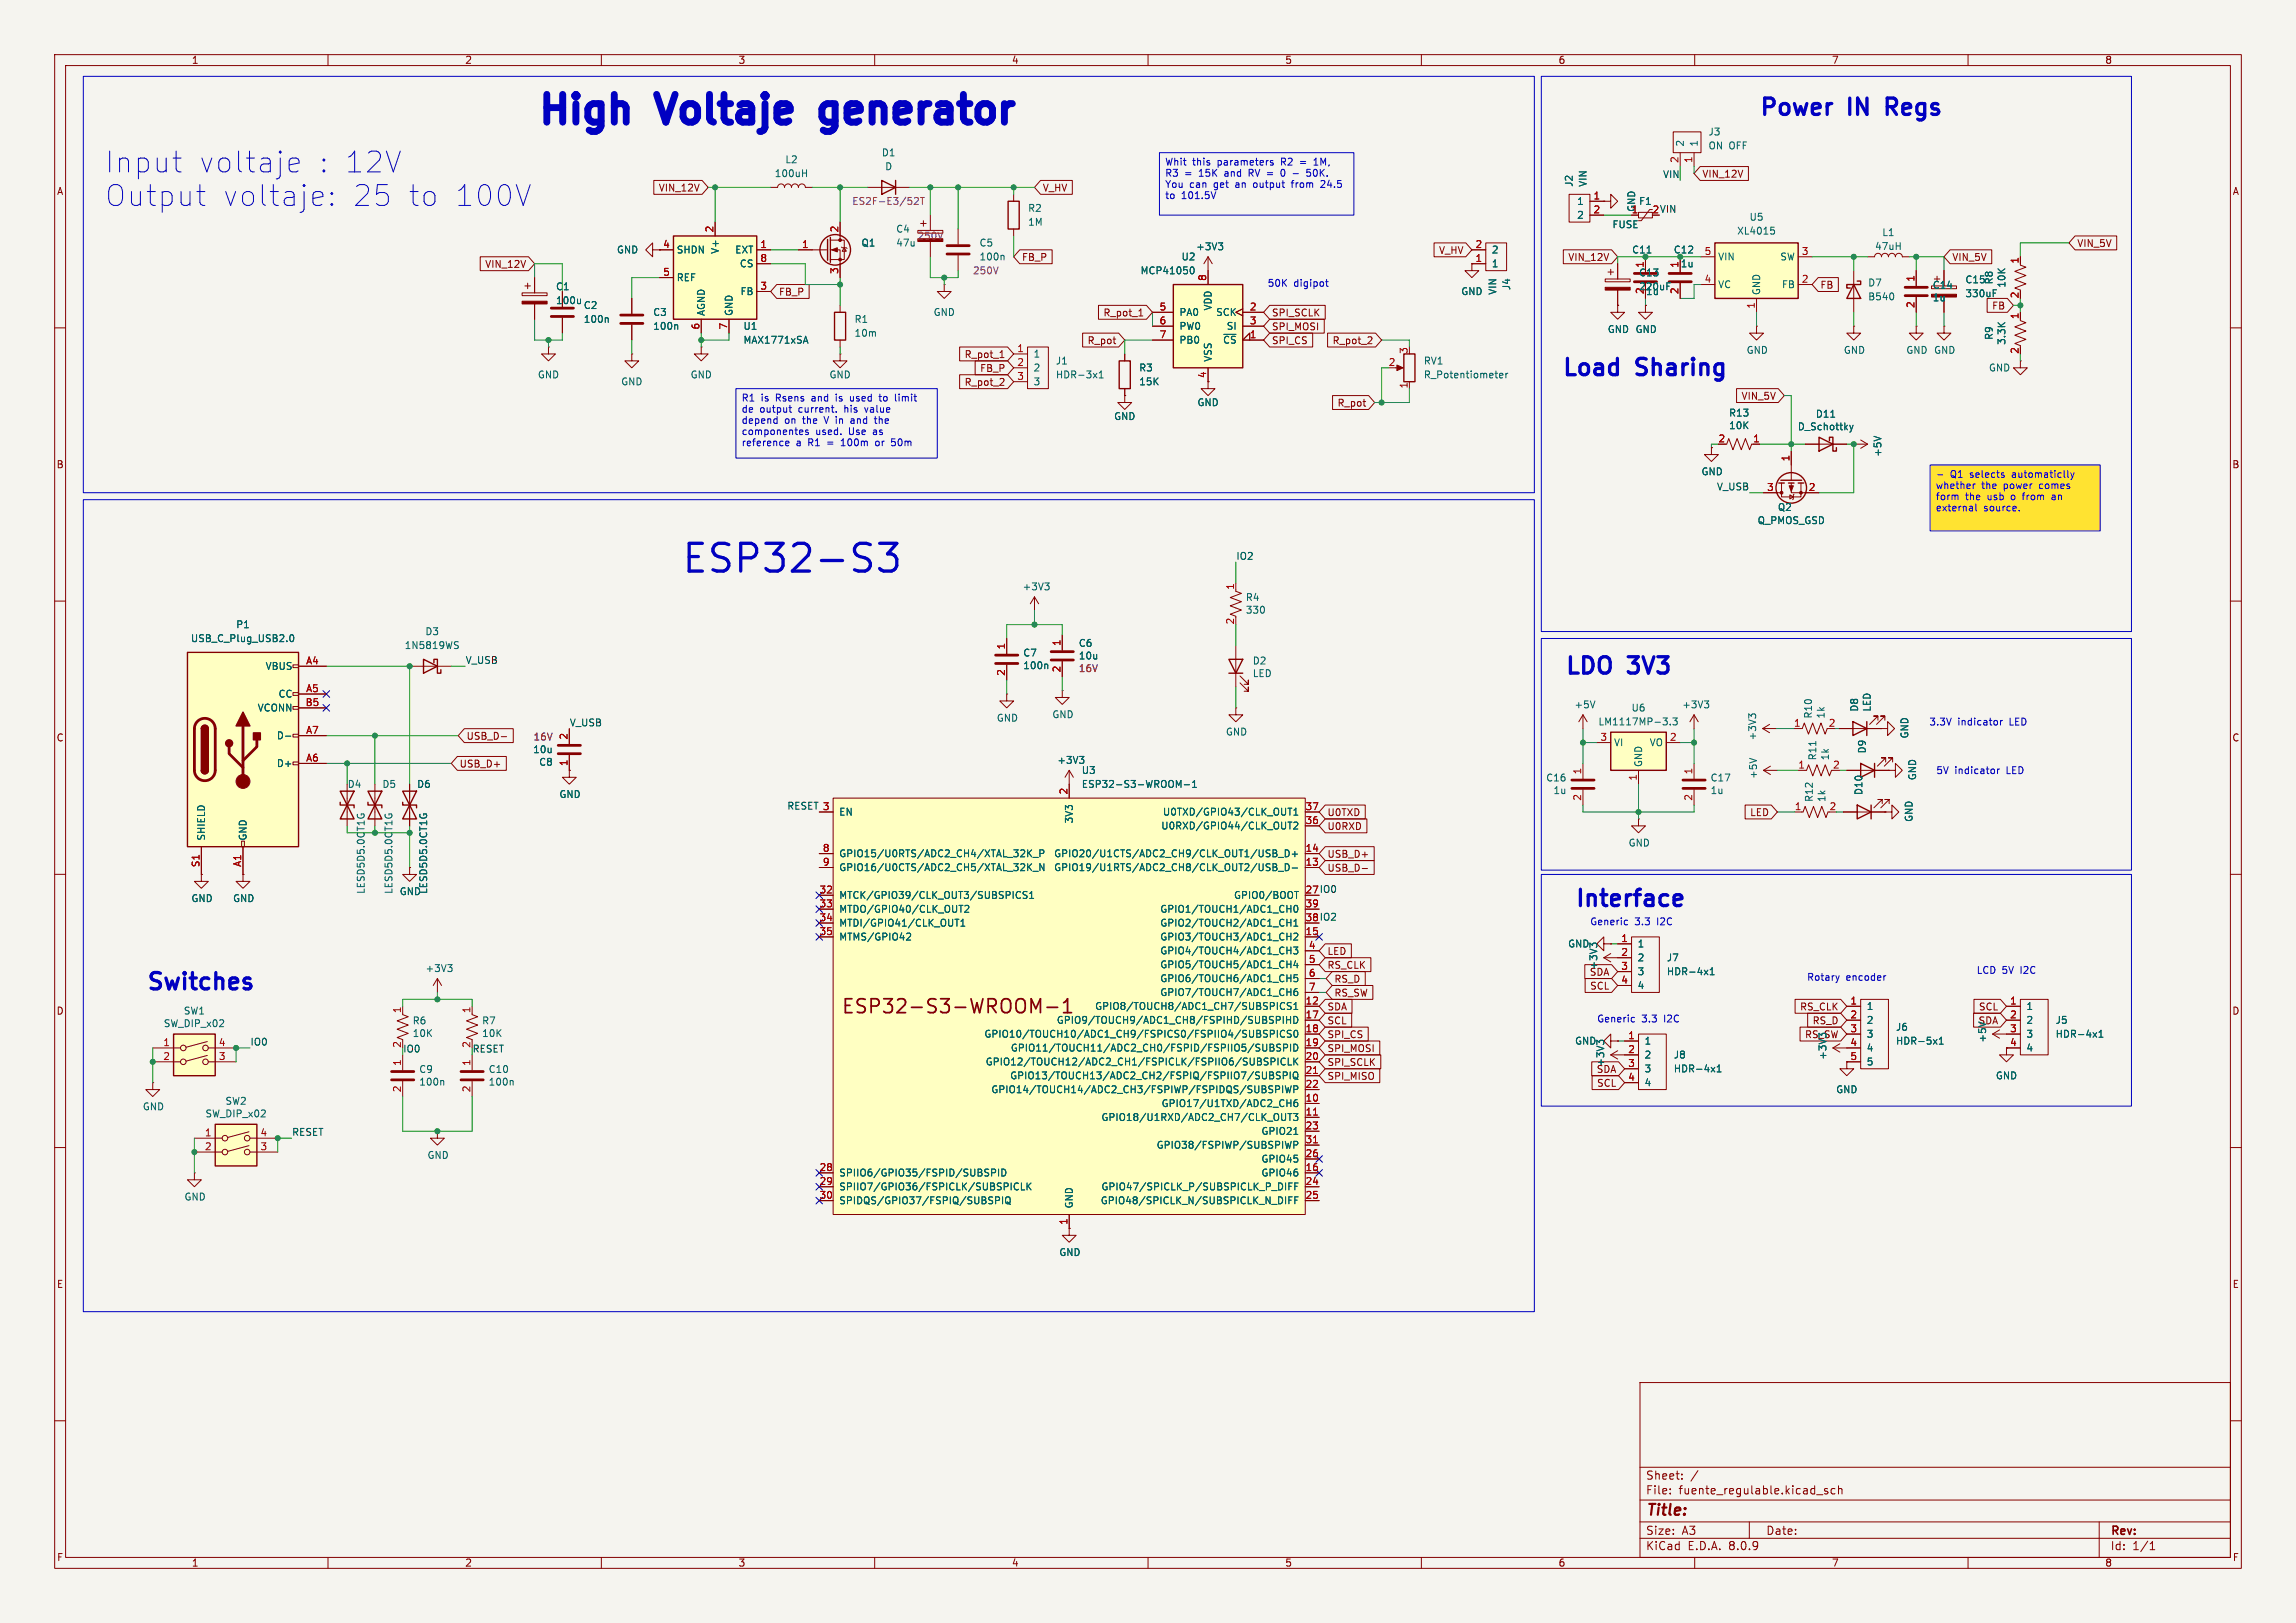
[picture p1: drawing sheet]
<svg xmlns="http://www.w3.org/2000/svg" width="420mm" height="297mm" viewBox="0 0 420 297" stroke-linecap="round" stroke-linejoin="round" font-family="sans-serif">
<defs><g id="words">
<g font-size="7.1" fill="#0000c2">
<text x="97.4" y="24.5">High</text>
<text x="121" y="24.5">Voltaje</text>
<text x="153.6" y="24.5">generator</text>
<text x="124.5" y="105.2">ESP32-S3</text>
</g>
<g font-size="5.3" fill="#0000c2">
<text x="19" y="31.8">Input</text>
<text x="36" y="31.8">voltaje</text>
<text x="57.6" y="31.8">: 12V</text>
<text x="19" y="38">Output</text>
<text x="40.3" y="38">voltaje:</text>
<text x="63.8" y="38">25</text>
<text x="73.7" y="38">to</text>
<text x="81.9" y="38">100V</text>
</g>
<g font-size="4.2" fill="#0000c2">
<text x="321.3" y="21.3">Power</text>
<text x="338" y="21.3">IN</text>
<text x="346.1" y="21.3">Regs</text>
<text x="285.2" y="69">Load</text>
<text x="299.2" y="69">Sharing</text>
<text x="285.7" y="123.6">LDO</text>
<text x="297.8" y="123.6">3V3</text>
<text x="287.6" y="166.1">Interface</text>
<text x="26.7" y="181.4">Switches</text>
</g>
<text font-size="3.5" fill="#840000" x="153.8" y="185.9">ESP32-S3-WROOM-1</text>
<text font-size="2.8" fill="#840000" x="301" y="277.9">Title:</text>
<g font-size="2.1" fill="#840000">
<text x="301" y="273.7">File:</text>
<text x="301" y="271">Sheet:</text>
<text x="307.1" y="273.7">fuente_regulable.kicad_sch</text>
<text x="301" y="281.1">Size:</text>
<text x="307.6" y="281.1">A3</text>
<text x="323" y="281.1">Date:</text>
<text x="386" y="281.3">Rev:</text>
<text x="301" y="283.9">KiCad</text>
<text x="308.7" y="283.9">E.D.A.</text>
<text x="316.3" y="283.9">8.0.9</text>
<text x="386" y="283.9">Id:</text>
<text x="390.1" y="283.9">1/1</text>
</g>
<g font-size="1.8" fill="#840000">
<text x="35" y="11.9">1</text>
<text x="85" y="11.9">2</text>
<text x="135" y="11.9">3</text>
<text x="185" y="11.9">4</text>
<text x="235" y="11.9">5</text>
<text x="285" y="11.9">6</text>
<text x="335" y="11.9">7</text>
<text x="385" y="11.9">8</text>
<text x="10.3" y="35.9">A</text>
<text x="120.4" y="35.2">VIN_12V</text>
<text x="190.7" y="35.2">V_HV</text>
<text x="311.3" y="32.7">VIN_12V</text>
<text x="408.3" y="35.9">A</text>
<text x="299.3" y="38.9" transform="rotate(-90 299.3 38.9)">GND</text>
<text x="186.8" y="47.9">FB_P</text>
<text x="263.1" y="46.7">V_HV</text>
<text x="286.8" y="47.9">VIN_12V</text>
<text x="357" y="47.9">VIN_5V</text>
<text x="379.9" y="45.4">VIN_5V</text>
<text x="88.7" y="49.2">VIN_12V</text>
<text x="332.9" y="53">FB</text>
<text x="142.4" y="54.3">FB_P</text>
<text x="201.7" y="58.1">R_pot_1</text>
<text x="232.6" y="58.1">SPI_SCLK</text>
<text x="364.3" y="56.8">FB</text>
<text x="176.3" y="65.7">R_pot_1</text>
<text x="198.8" y="63.2">R_pot</text>
<text x="232.6" y="60.6">SPI_MOSI</text>
<text x="232.6" y="63.2">SPI_CS</text>
<text x="243.7" y="63.2">R_pot_2</text>
<text x="176.3" y="70.8">R_pot_2</text>
<text x="179.2" y="68.3">FB_P</text>
<text x="220.7" y="69.3" transform="rotate(-90 220.7 69.3)">4</text>
<text x="244.6" y="74.6">R_pot</text>
<text x="318.5" y="73.3">VIN_5V</text>
<text x="10.3" y="85.9">B</text>
<text x="408.2" y="85.9">B</text>
<text x="10.3" y="135.9">C</text>
<text x="85.2" y="135.6">USB_D-</text>
<text x="408.2" y="135.9">C</text>
<text x="84" y="140.7">USB_D+</text>
<text x="242.7" y="149.5">U0TXD</text>
<text x="320" y="149.5">LED</text>
<text x="242.7" y="152.1">U0RXD</text>
<text x="242.7" y="159.7">USB_D-</text>
<text x="242.7" y="157.2">USB_D+</text>
<text x="238.7" y="163.6">27 IO0</text>
<text x="238.7" y="168.7">38 IO2</text>
<text x="242.7" y="177.5">RS_CLK</text>
<text x="242.7" y="174.9">LED</text>
<text x="290.7" y="178.8">SDA</text>
<text x="10.3" y="185.9">D</text>
<text x="242.7" y="185.1">SDA</text>
<text x="244" y="180">RS_D</text>
<text x="244" y="182.6">RS_SW</text>
<text x="290.8" y="181.3">SCL</text>
<text x="329.2" y="185.1">RS_CLK</text>
<text x="361.9" y="185.1">SCL</text>
<text x="408.2" y="185.9">D</text>
<text x="242.7" y="187.6">SCL</text>
<text x="242.7" y="190.2">SPI_CS</text>
<text x="331.5" y="187.6">RS_D</text>
<text x="242.7" y="195.3">SPI_SCLK</text>
<text x="242.7" y="197.8">SPI_MISO</text>
<text x="242.7" y="192.7">SPI_MOSI</text>
<text x="292" y="196.5">SDA</text>
<text x="292" y="199.1">SCL</text>
<text x="10.3" y="235.9">E</text>
<text x="408.3" y="235.9">E</text>
<text x="10.3" y="285.9">F</text>
<text x="35" y="286.9">1</text>
<text x="85" y="286.9">2</text>
<text x="135" y="286.9">3</text>
<text x="185" y="286.9">4</text>
<text x="235" y="286.9">5</text>
<text x="285" y="286.9">6</text>
<text x="335" y="286.9">7</text>
<text x="385" y="286.9">8</text>
<text x="408.3" y="285.9">F</text>
</g>
<g font-size="1.8" fill="#006464">
<text x="161.2" y="28.8">D1</text>
<text x="308.2" y="26.9" transform="rotate(-90 308.2 26.9)">2</text>
<text x="310.7" y="26.9" transform="rotate(-90 310.7 26.9)">1</text>
<text x="312.4" y="25">J3</text>
<text x="312.4" y="27.5">ON OFF</text>
<text x="141.6" y="32.6">100uH</text>
<text x="143.6" y="30.1">L2</text>
<text x="161.8" y="31.3">D</text>
<text x="287.9" y="34.3" transform="rotate(-90 287.9 34.3)">J2</text>
<text x="290.4" y="34.3" transform="rotate(-90 290.4 34.3)">VIN</text>
<text x="188" y="39">R2</text>
<text x="188" y="41.5">1M</text>
<text x="288.4" y="37.7">1</text>
<text x="288.4" y="40.2">2</text>
<text x="294.9" y="42">FUSE</text>
<text x="299.7" y="37.7">F1</text>
<text x="319.9" y="40.6">U5</text>
<text x="112.8" y="46.6">GND</text>
<text x="123.7" y="46.6">SHDN</text>
<text x="131.7" y="46.6" transform="rotate(-90 131.7 46.6)">V+</text>
<text x="134.4" y="46.6">EXT</text>
<text x="157.5" y="45.3">Q1</text>
<text x="163.8" y="42.8">C4</text>
<text x="163.8" y="45.3">47u</text>
<text x="179.1" y="45.3">C5</text>
<text x="179.1" y="47.9">100n</text>
<text x="216" y="47.9">U2</text>
<text x="218.7" y="46">+3V3</text>
<text x="272.8" y="46.6">2</text>
<text x="298.5" y="46.6">C11</text>
<text x="306.1" y="46.6">C12</text>
<text x="314.2" y="47.9">VIN</text>
<text x="317.7" y="43.1">XL4015</text>
<text x="325.6" y="47.9">SW</text>
<text x="342.9" y="45.9">47uH</text>
<text x="344.2" y="43.4">L1</text>
<text x="101.6" y="53.3">C1</text>
<text x="123.7" y="51.7">REF</text>
<text x="135.2" y="49.1">CS</text>
<text x="208.5" y="50.4">MCP41050</text>
<text x="272.8" y="49.1">1</text>
<text x="276.5" y="53.2" transform="rotate(-90 276.5 53.2)">J4</text>
<text x="299.7" y="53.3">220uF</text>
<text x="299.7" y="50.8">C13</text>
<text x="300.7" y="53.9" transform="rotate(-90 300.7 53.9)">2</text>
<text x="300.7" y="49.1" transform="rotate(-90 300.7 49.1)">1</text>
<text x="307.3" y="49.1">1u</text>
<text x="314.2" y="52.9">VC</text>
<text x="325.9" y="52.9">FB</text>
<text x="341.6" y="52.6">D7</text>
<text x="353.5" y="53">C14</text>
<text x="359.4" y="52">C15</text>
<text x="364.7" y="52.1" transform="rotate(-90 364.7 52.1)">R8</text>
<text x="367" y="52.7" transform="rotate(-90 367 52.7)">10K</text>
<text x="101.6" y="55.9">100u</text>
<text x="106.7" y="56.7">C2</text>
<text x="106.7" y="59.3">100n</text>
<text x="119.4" y="58">C3</text>
<text x="129.1" y="57.9" transform="rotate(-90 129.1 57.9)">AGND</text>
<text x="134.2" y="57.9" transform="rotate(-90 134.2 57.9)">GND</text>
<text x="135.4" y="54.2">FB</text>
<text x="156.2" y="59.3">R1</text>
<text x="170.7" y="58">GND</text>
<text x="215.6" y="58">PA0</text>
<text x="221.8" y="56.9" transform="rotate(-90 221.8 56.9)">VDD</text>
<text x="222.4" y="58">SCK</text>
<text x="267.2" y="54.2">GND</text>
<text x="273.9" y="54" transform="rotate(-90 273.9 54)">VIN</text>
<text x="301" y="54.2">1u</text>
<text x="322.2" y="54.1" transform="rotate(-90 322.2 54.1)">GND</text>
<text x="341.6" y="55.2">B540</text>
<text x="353.5" y="55.3">1u</text>
<text x="359.4" y="54.6">330uF</text>
<text x="119.4" y="60.6">100n</text>
<text x="135.9" y="63.1">MAX1771xSA</text>
<text x="135.9" y="60.6">U1</text>
<text x="156.2" y="61.8">10m</text>
<text x="189" y="65.6">1</text>
<text x="215.6" y="60.6">PW0</text>
<text x="215.6" y="63.1">PB0</text>
<text x="223.6" y="63.1">~{CS}</text>
<text x="224.3" y="60.6">SI</text>
<text x="294" y="61.1">GND GND</text>
<text x="319.4" y="64.9">GND</text>
<text x="337.2" y="64.9">GND</text>
<text x="348.6" y="64.9">GND GND</text>
<text x="364.7" y="62.3" transform="rotate(-90 364.7 62.3)">R9</text>
<text x="367" y="63.2" transform="rotate(-90 367 63.2)">3.3K</text>
<text x="98.3" y="69.4">GND</text>
<text x="113.5" y="70.7">GND</text>
<text x="126.2" y="69.4">GND</text>
<text x="151.6" y="69.4">GND</text>
<text x="189" y="68.2">2</text>
<text x="189" y="70.7">3</text>
<text x="193" y="66.9">J1</text>
<text x="193" y="69.4">HDR-3x1</text>
<text x="208.3" y="68.2">R3</text>
<text x="208.3" y="70.7">15K</text>
<text x="221.8" y="66.3" transform="rotate(-90 221.8 66.3)">VSS</text>
<text x="260.4" y="66.9">RV1</text>
<text x="260.4" y="69.4">R_Potentiometer</text>
<text x="363.7" y="68.2">GND</text>
<text x="203.7" y="77.1">GND</text>
<text x="218.9" y="74.5">GND</text>
<text x="316.2" y="76.4">R13</text>
<text x="332.1" y="76.6">D11</text>
<text x="316.2" y="78.7">10K</text>
<text x="328.8" y="78.9">D_Schottky</text>
<text x="344.3" y="83.7" transform="rotate(-90 344.3 83.7)">+5V</text>
<text x="311.1" y="87.2">GND</text>
<text x="325.1" y="93.7">Q2</text>
<text x="321.4" y="96.1">Q_PMOS_GSD</text>
<text x="187" y="108.2">+3V3</text>
<text x="227.8" y="110.2">R4</text>
<text x="227.8" y="112.5">330</text>
<text x="34.8" y="117.7">USB_C_Plug_USB2.0</text>
<text x="43.1" y="115.2">P1</text>
<text x="73.9" y="119">1N5819WS</text>
<text x="77.7" y="116.4">D3</text>
<text x="197.2" y="118.6">C6</text>
<text x="48.5" y="122.8">VBUS</text>
<text x="187.1" y="120.3">C7</text>
<text x="187.1" y="122.7">100n</text>
<text x="197.2" y="120.9">10u</text>
<text x="229.1" y="121.8">D2</text>
<text x="229.1" y="124.1">LED</text>
<text x="47" y="130.4">VCONN</text>
<text x="50.9" y="127.9">CC</text>
<text x="192.4" y="131.6">GND</text>
<text x="287.9" y="129.8">+5V</text>
<text x="298.3" y="130.4">U6</text>
<text x="307.6" y="129.8">+3V3</text>
<text x="331.6" y="131.6" transform="rotate(-90 331.6 131.6)">R10</text>
<text x="334" y="131.6" transform="rotate(-90 334 131.6)">1k</text>
<text x="340.1" y="130.3" transform="rotate(-90 340.1 130.3)">D8</text>
<text x="342.4" y="130.3" transform="rotate(-90 342.4 130.3)">LED</text>
<text x="50.5" y="135.5">D-</text>
<text x="182.2" y="132.3">GND</text>
<text x="224.2" y="134.8">GND</text>
<text x="292.3" y="132.9">LM1117MP-3.3</text>
<text x="295.1" y="136.8">VI</text>
<text x="301.7" y="136.8">VO</text>
<text x="321.4" y="135.6" transform="rotate(-90 321.4 135.6)">+3V3</text>
<text x="341.5" y="138" transform="rotate(-90 341.5 138)">D9</text>
<text x="349.3" y="135.2" transform="rotate(-90 349.3 135.2)">GND</text>
<text x="50.5" y="140.6">D+</text>
<text x="97.4" y="138">10u</text>
<text x="98.5" y="140.3">C8</text>
<text x="193.3" y="140">+3V3</text>
<text x="197.8" y="141.8">U3</text>
<text x="282.7" y="143.2">C16</text>
<text x="300.6" y="140.5" transform="rotate(-90 300.6 140.5)">GND</text>
<text x="312.8" y="143.2">C17</text>
<text x="321.6" y="142.6" transform="rotate(-90 321.6 142.6)">+5V</text>
<text x="332.4" y="139.2" transform="rotate(-90 332.4 139.2)">R11</text>
<text x="334.7" y="139.2" transform="rotate(-90 334.7 139.2)">1k</text>
<text x="350.7" y="142.9" transform="rotate(-90 350.7 142.9)">GND</text>
<text x="63.5" y="144.4">D4</text>
<text x="69.9" y="144.4">D5</text>
<text x="76.2" y="144.4">D6</text>
<text x="102.2" y="146.2">GND</text>
<text x="153.4" y="149.5">EN</text>
<text x="197.8" y="144.4">ESP32-S3-WROOM-1</text>
<text x="212.6" y="149.5">U0TXD/GPIO43/CLK_OUT1</text>
<text x="284.1" y="145.5">1u</text>
<text x="312.8" y="145.5">1u</text>
<text x="331.8" y="146.9" transform="rotate(-90 331.8 146.9)">R12</text>
<text x="334.1" y="146.9" transform="rotate(-90 334.1 146.9)">1k</text>
<text x="340.9" y="145.6" transform="rotate(-90 340.9 145.6)">D10</text>
<text x="37.7" y="153.9" transform="rotate(-90 37.7 153.9)">SHIELD</text>
<text x="45.3" y="153.9" transform="rotate(-90 45.3 153.9)">GND</text>
<text x="196.4" y="150.8" transform="rotate(-90 196.4 150.8)">3V3</text>
<text x="212.3" y="152">U0RXD/GPIO44/CLK_OUT2</text>
<text x="297.8" y="155.1">GND</text>
<text x="350.1" y="150.5" transform="rotate(-90 350.1 150.5)">GND</text>
<text x="153.4" y="157.1">GPIO15/U0RTS/ADC2_CH4/XTAL_32K_P</text>
<text x="153.4" y="159.6">GPIO16/U0CTS/ADC2_CH5/XTAL_32K_N</text>
<text x="192.7" y="159.6">GPIO19/U1RTS/ADC2_CH8/CLK_OUT2/USB_D-</text>
<text x="192.7" y="157.1">GPIO20/U1CTS/ADC2_CH9/CLK_OUT1/USB_D+</text>
<text x="34.9" y="165.3">GND</text>
<text x="42.5" y="165.3">GND</text>
<text x="66.9" y="163.7" transform="rotate(-90 66.9 163.7)">LESD5D5.0CT1G</text>
<text x="72" y="163.7" transform="rotate(-90 72 163.7)">LESD5D5.0CT1G</text>
<text x="73" y="164">GND</text>
<text x="78.3" y="163.7" transform="rotate(-90 78.3 163.7)">LESD5D5.0CT1G</text>
<text x="153.4" y="164.7">MTCK/GPIO39/CLK_OUT3/SUBSPICS1</text>
<text x="153.4" y="167.2">MTDO/GPIO40/CLK_OUT2</text>
<text x="212.1" y="167.2">GPIO1/TOUCH1/ADC1_CH0</text>
<text x="225.6" y="164.7">GPIO0/BOOT</text>
<text x="153.4" y="169.8">MTDI/GPIO41/CLK_OUT1</text>
<text x="153.4" y="172.3">MTMS/GPIO42</text>
<text x="212.1" y="172.3">GPIO3/TOUCH3/ADC1_CH2</text>
<text x="212.1" y="169.8">GPIO2/TOUCH2/ADC1_CH1</text>
<text x="286.7" y="173.6">GND</text>
<text x="299.5" y="173.6">1</text>
<text x="77.7" y="178.1">+3V3</text>
<text x="212.1" y="174.9">GPIO4/TOUCH4/ADC1_CH3</text>
<text x="212.1" y="177.4">GPIO5/TOUCH5/ADC1_CH4</text>
<text x="212.1" y="179.9">GPIO6/TOUCH6/ADC1_CH5</text>
<text x="292.4" y="177.5" transform="rotate(-90 292.4 177.5)">+3V3</text>
<text x="299.5" y="176.1">2</text>
<text x="299.5" y="178.7">3</text>
<text x="304.8" y="176.1">J7</text>
<text x="304.8" y="178.7">HDR-4x1</text>
<text x="33.5" y="185.9">SW1</text>
<text x="200.2" y="185">GPIO8/TOUCH8/ADC1_CH7/SUBSPICS1</text>
<text x="212.1" y="182.5">GPIO7/TOUCH7/ADC1_CH6</text>
<text x="299.5" y="181.2">4</text>
<text x="341.4" y="185">1</text>
<text x="370.6" y="185">1</text>
<text x="29.9" y="188.2">SW_DIP_x02</text>
<text x="75.4" y="187.7">R6</text>
<text x="75.4" y="190">10K</text>
<text x="88.1" y="187.7">R7</text>
<text x="88.1" y="190">10K</text>
<text x="180" y="190.1">GPIO10/TOUCH10/ADC1_CH9/FSPICS0/FSPIIO4/SUBSPICS0</text>
<text x="193.2" y="187.6">GPIO9/TOUCH9/ADC1_CH8/FSPIHD/SUBSPIHD</text>
<text x="288" y="191.4">GND</text>
<text x="300.7" y="191.4">1</text>
<text x="330.1" y="190.2">RS_SW</text>
<text x="341.4" y="187.6">2</text>
<text x="341.4" y="190.1">3</text>
<text x="346.7" y="188.8">J6</text>
<text x="346.7" y="191.4">HDR-5x1</text>
<text x="361.8" y="187.6">SDA</text>
<text x="363.5" y="190.9" transform="rotate(-90 363.5 190.9)">+5V</text>
<text x="370.6" y="187.6">2</text>
<text x="370.6" y="190.1">3</text>
<text x="375.9" y="187.6">J5</text>
<text x="375.9" y="190.1">HDR-4x1</text>
<text x="76.6" y="196.5">C9</text>
<text x="89.3" y="196.5">C10</text>
<text x="180.2" y="195.2">GPIO12/TOUCH12/ADC2_CH1/FSPICLK/FSPIIO6/SUBSPICLK</text>
<text x="184.7" y="197.7">GPIO13/TOUCH13/ADC2_CH2/FSPIQ/FSPIIO7/SUBSPIQ</text>
<text x="184.8" y="192.6">GPIO11/TOUCH11/ADC2_CH0/FSPID/FSPIIO5/SUBSPID</text>
<text x="293.6" y="195.3" transform="rotate(-90 293.6 195.3)">+3V3</text>
<text x="300.7" y="193.9">2</text>
<text x="300.7" y="196.4">3</text>
<text x="306.1" y="193.9">J8</text>
<text x="306.1" y="196.4">HDR-4x1</text>
<text x="334.3" y="194" transform="rotate(-90 334.3 194)">+3V3</text>
<text x="341.4" y="192.6">4</text>
<text x="341.4" y="195.2">5</text>
<text x="365" y="197.7">GND</text>
<text x="370.6" y="192.6">4</text>
<text x="26" y="203.4">GND</text>
<text x="41.1" y="202.4">SW2</text>
<text x="76.6" y="198.9">100n</text>
<text x="89.3" y="198.9">100n</text>
<text x="181.2" y="200.3">GPIO14/TOUCH14/ADC2_CH3/FSPIWP/FSPIDQS/SUBSPIWP</text>
<text x="212.4" y="202.8">GPIO17/U1TXD/ADC2_CH6</text>
<text x="300.7" y="199">4</text>
<text x="335.8" y="200.3">GND</text>
<text x="37.5" y="204.7">SW_DIP_x02</text>
<text x="201.4" y="205.3">GPIO18/U1RXD/ADC2_CH7/CLK_OUT3</text>
<text x="230.6" y="207.9">GPIO21</text>
<text x="78.1" y="212.3">GND</text>
<text x="153.4" y="215.5">SPIIO6/GPIO35/FSPID/SUBSPID</text>
<text x="211.5" y="210.4">GPIO38/FSPIWP/SUBSPIWP</text>
<text x="230.6" y="215.5">GPIO46</text>
<text x="230.6" y="213">GPIO45</text>
<text x="33.7" y="219.9">GND</text>
<text x="153.4" y="218">SPIIO7/GPIO36/FSPICLK/SUBSPICLK</text>
<text x="153.4" y="220.6">SPIDQS/GPIO37/FSPIQ/SUBSPIQ</text>
<text x="196.4" y="221.2" transform="rotate(-90 196.4 221.2)">GND</text>
<text x="201.3" y="220.6">GPIO48/SPICLK_N/SUBSPICLK_N_DIFF</text>
<text x="201.4" y="218">GPIO47/SPICLK_P/SUBSPICLK_P_DIFF</text>
<text x="193.7" y="230">GND</text>
</g>
<g font-size="1.8" fill="#a90000">
<text x="307.1" y="29.9" transform="rotate(-90 307.1 29.9)">2</text>
<text x="309.6" y="29.9" transform="rotate(-90 309.6 29.9)">1</text>
<text x="291.4" y="36.6">1</text>
<text x="291.4" y="39.1">2</text>
<text x="298.4" y="39.1">1</text>
<text x="302.2" y="39.1">2</text>
<text x="121.2" y="45.5">4</text>
<text x="130.6" y="42.6" transform="rotate(-90 130.6 42.6)">2</text>
<text x="139" y="45.5">1</text>
<text x="146.6" y="45.5">1</text>
<text x="153.4" y="42.6" transform="rotate(-90 153.4 42.6)">2</text>
<text x="269.8" y="45.5">2</text>
<text x="311.7" y="46.7">5</text>
<text x="329.5" y="46.7">3</text>
<text x="121.2" y="50.5">5</text>
<text x="139" y="53.1">3</text>
<text x="139" y="48">8</text>
<text x="153.4" y="50.2" transform="rotate(-90 153.4 50.2)">3</text>
<text x="220.7" y="51.5" transform="rotate(-90 220.7 51.5)">8</text>
<text x="269.8" y="48">1</text>
<text x="307.1" y="53.9" transform="rotate(-90 307.1 53.9)">2</text>
<text x="307.1" y="49.1" transform="rotate(-90 307.1 49.1)">1</text>
<text x="311.7" y="51.8">4</text>
<text x="329.5" y="51.8">2</text>
<text x="350.3" y="51.6" transform="rotate(-90 350.3 51.6)">1</text>
<text x="369.3" y="48.3" transform="rotate(-90 369.3 48.3)">1</text>
<text x="212" y="56.9">5</text>
<text x="212" y="59.4">6</text>
<text x="228.5" y="56.9">2</text>
<text x="228.5" y="59.4">3</text>
<text x="321.1" y="56.6" transform="rotate(-90 321.1 56.6)">1</text>
<text x="350.3" y="56.5" transform="rotate(-90 350.3 56.5)">2</text>
<text x="369.3" y="58.5" transform="rotate(-90 369.3 58.5)">1</text>
<text x="369.3" y="54.7" transform="rotate(-90 369.3 54.7)">2</text>
<text x="128" y="60.4" transform="rotate(-90 128 60.4)">6</text>
<text x="133.1" y="60.4" transform="rotate(-90 133.1 60.4)">7</text>
<text x="186" y="64.5">1</text>
<text x="212" y="62">7</text>
<text x="228.5" y="62">1</text>
<text x="257.6" y="64.8" transform="rotate(-90 257.6 64.8)">3</text>
<text x="369.3" y="64.8" transform="rotate(-90 369.3 64.8)">2</text>
<text x="186" y="67.1">2</text>
<text x="186" y="69.6">3</text>
<text x="253.9" y="67.1">2</text>
<text x="257.6" y="71.2" transform="rotate(-90 257.6 71.2)">1</text>
<text x="314.3" y="81">2</text>
<text x="320.6" y="81">1</text>
<text x="323.1" y="89.9">3</text>
<text x="327.4" y="84.5" transform="rotate(-90 327.4 84.5)">1</text>
<text x="330.8" y="89.9">2</text>
<text x="225.8" y="108" transform="rotate(-90 225.8 108)">1</text>
<text x="183.9" y="118.9" transform="rotate(-90 183.9 118.9)">1</text>
<text x="194.1" y="118.3" transform="rotate(-90 194.1 118.3)">1</text>
<text x="225.8" y="114.4" transform="rotate(-90 225.8 114.4)">2</text>
<text x="55.9" y="121.7">A4</text>
<text x="183.9" y="123.8" transform="rotate(-90 183.9 123.8)">2</text>
<text x="194.1" y="123.1" transform="rotate(-90 194.1 123.1)">2</text>
<text x="55.8" y="129.3">B5</text>
<text x="55.9" y="126.7">A5</text>
<text x="55.9" y="134.4">A7</text>
<text x="103.9" y="135.5" transform="rotate(-90 103.9 135.5)">2</text>
<text x="292.7" y="135.6">3</text>
<text x="305.4" y="135.6">2</text>
<text x="328.1" y="133.1">1</text>
<text x="334.4" y="133.1">2</text>
<text x="55.9" y="139.4">A6</text>
<text x="103.9" y="140.3" transform="rotate(-90 103.9 140.3)">1</text>
<text x="289.3" y="141.8" transform="rotate(-90 289.3 141.8)">1</text>
<text x="299.5" y="142.9" transform="rotate(-90 299.5 142.9)">1</text>
<text x="309.6" y="141.8" transform="rotate(-90 309.6 141.8)">1</text>
<text x="328.9" y="140.7">1</text>
<text x="335.2" y="140.7">2</text>
<text x="150.4" y="148.3">3</text>
<text x="195.3" y="145.5" transform="rotate(-90 195.3 145.5)">2</text>
<text x="238.7" y="148.3">37</text>
<text x="289.3" y="146.6" transform="rotate(-90 289.3 146.6)">2</text>
<text x="309.6" y="146.6" transform="rotate(-90 309.6 146.6)">2</text>
<text x="328.2" y="148.3">1</text>
<text x="334.6" y="148.3">2</text>
<text x="150.4" y="156">8</text>
<text x="238.7" y="156">14</text>
<text x="238.7" y="150.9">36</text>
<text x="36.6" y="158.8" transform="rotate(-90 36.6 158.8)">S1</text>
<text x="44.2" y="158.7" transform="rotate(-90 44.2 158.7)">A1</text>
<text x="150.4" y="158.5">9</text>
<text x="238.7" y="158.5">13</text>
<text x="149.8" y="163.6">32</text>
<text x="149.8" y="166.1">33</text>
<text x="238.7" y="166.1">39</text>
<text x="238.7" y="163.6">27</text>
<text x="149.8" y="168.7">34</text>
<text x="149.8" y="171.2">35</text>
<text x="238.7" y="171.2">15</text>
<text x="238.7" y="168.7">38</text>
<text x="239.3" y="173.7">4</text>
<text x="296.5" y="172.5">1</text>
<text x="239.3" y="176.3">5</text>
<text x="239.3" y="178.8">6</text>
<text x="296.5" y="175">2</text>
<text x="296.5" y="177.5">3</text>
<text x="73.4" y="185.5" transform="rotate(-90 73.4 185.5)">1</text>
<text x="86.1" y="185.5" transform="rotate(-90 86.1 185.5)">1</text>
<text x="238.7" y="183.9">12</text>
<text x="239.3" y="181.4">7</text>
<text x="296.5" y="180.1">4</text>
<text x="338.4" y="183.9">1</text>
<text x="367.6" y="183.9">1</text>
<text x="29.8" y="191.5">1</text>
<text x="39.9" y="191.5">4</text>
<text x="73.4" y="191.8" transform="rotate(-90 73.4 191.8)">2</text>
<text x="86.1" y="191.8" transform="rotate(-90 86.1 191.8)">2</text>
<text x="238.7" y="186.4">17</text>
<text x="238.7" y="189">18</text>
<text x="238.7" y="191.5">19</text>
<text x="297.7" y="190.2">1</text>
<text x="338.4" y="186.4">2</text>
<text x="338.4" y="189">3</text>
<text x="338.4" y="191.5">4</text>
<text x="367.6" y="186.4">2</text>
<text x="367.6" y="189">3</text>
<text x="367.6" y="191.5">4</text>
<text x="29.8" y="194.1">2</text>
<text x="39.9" y="194.1">3</text>
<text x="73.4" y="195.1" transform="rotate(-90 73.4 195.1)">1</text>
<text x="86.1" y="195.1" transform="rotate(-90 86.1 195.1)">1</text>
<text x="238.7" y="194.1">20</text>
<text x="238.7" y="196.6">21</text>
<text x="297.7" y="192.8">2</text>
<text x="297.7" y="195.3">3</text>
<text x="297.7" y="197.9">4</text>
<text x="338.4" y="194.1">5</text>
<text x="73.4" y="200" transform="rotate(-90 73.4 200)">2</text>
<text x="86.1" y="200" transform="rotate(-90 86.1 200)">2</text>
<text x="238.7" y="201.7">10</text>
<text x="238.7" y="199.1">22</text>
<text x="37.4" y="208">1</text>
<text x="47.6" y="208">4</text>
<text x="238.7" y="204.2">11</text>
<text x="238.7" y="206.8">23</text>
<text x="238.7" y="209.3">31</text>
<text x="37.4" y="210.6">2</text>
<text x="47.6" y="210.6">3</text>
<text x="149.8" y="214.4">28</text>
<text x="238.7" y="214.4">16</text>
<text x="238.7" y="211.8">26</text>
<text x="149.8" y="216.9">29</text>
<text x="149.8" y="219.5">30</text>
<text x="238.7" y="216.9">24</text>
<text x="238.7" y="219.5">25</text>
<text x="195.3" y="224.2" transform="rotate(-90 195.3 224.2)">1</text>
</g>
<g font-size="1.8" fill="#0000c2">
<text x="213" y="30.6">Whit</text>
<text x="213" y="32.7">R3</text>
<text x="213" y="34.7">You</text>
<text x="216.7" y="32.7">=</text>
<text x="217.6" y="34.7">can</text>
<text x="218.1" y="30.6">this</text>
<text x="219.4" y="32.7">15K</text>
<text x="222.2" y="34.7">get</text>
<text x="222.8" y="30.6">parameters</text>
<text x="224.3" y="32.7">and</text>
<text x="226.3" y="34.7">an</text>
<text x="228.9" y="32.7">RV =</text>
<text x="229.8" y="34.7">output</text>
<text x="234.6" y="30.6">R2</text>
<text x="235.2" y="32.7">0</text>
<text x="237" y="34.7">from</text>
<text x="238.3" y="30.6">=</text>
<text x="240.3" y="32.7">50K.</text>
<text x="241" y="30.6">1M,</text>
<text x="242.5" y="34.7">24.5</text>
<text x="213" y="36.8">to</text>
<text x="216.1" y="36.8">101.5V</text>
<text x="231.8" y="52.7">50K</text>
<text x="236.7" y="52.7">digipot</text>
<text x="135.6" y="73.8">R1</text>
<text x="135.6" y="75.8">de</text>
<text x="135.6" y="77.9">depend</text>
<text x="139" y="75.8">output</text>
<text x="139.2" y="73.8">is</text>
<text x="142" y="73.8">Rsens</text>
<text x="143.5" y="77.9">on</text>
<text x="146.2" y="75.8">current.</text>
<text x="147" y="77.9">the</text>
<text x="148.8" y="73.8">and</text>
<text x="151.1" y="77.9">V in</text>
<text x="153.4" y="73.8">is</text>
<text x="154.7" y="75.8">his</text>
<text x="156.2" y="73.8">used</text>
<text x="156.3" y="77.9">and</text>
<text x="158.7" y="75.8">value</text>
<text x="160.9" y="77.9">the</text>
<text x="161.8" y="73.8">to</text>
<text x="164.8" y="73.8">limit</text>
<text x="135.6" y="79.9">componentes</text>
<text x="135.6" y="82">reference</text>
<text x="145.6" y="82">a</text>
<text x="148" y="82">R1</text>
<text x="149.2" y="79.9">used.</text>
<text x="151.6" y="82">=</text>
<text x="154.3" y="82">100m</text>
<text x="155.4" y="79.9">Use</text>
<text x="160" y="79.9">as</text>
<text x="160.8" y="82">or</text>
<text x="163.9" y="82">50m</text>
<text x="354" y="89.8">whether</text>
<text x="356.8" y="87.8">Q1</text>
<text x="360.5" y="87.8">selects</text>
<text x="362.5" y="89.8">the</text>
<text x="366.6" y="89.8">power</text>
<text x="368.4" y="87.8">automaticlly</text>
<text x="373.3" y="89.8">comes</text>
<text x="354" y="91.9">form</text>
<text x="354" y="93.9">external</text>
<text x="359.5" y="91.9">the</text>
<text x="362.9" y="93.9">source.</text>
<text x="363.7" y="91.9">usb</text>
<text x="368.2" y="91.9">o</text>
<text x="370.5" y="91.9">from</text>
<text x="376" y="91.9">an</text>
<text x="352.8" y="132.8">3.3V</text>
<text x="358.1" y="132.8">indicator</text>
<text x="367.7" y="132.8">LED</text>
<text x="354.1" y="141.7">5V</text>
<text x="357.6" y="141.7">indicator</text>
<text x="367.1" y="141.7">LED</text>
<text x="290.8" y="169.5">Generic</text>
<text x="299" y="169.5">3.3</text>
<text x="303.2" y="169.5">I2C</text>
<text x="330.5" y="179.7">Rotary</text>
<text x="337.7" y="179.7">encoder</text>
<text x="361.5" y="178.4">LCD 5V</text>
<text x="369.7" y="178.4">I2C</text>
<text x="292.1" y="187.3">Generic</text>
<text x="300.3" y="187.3">3.3</text>
<text x="304.5" y="187.3">I2C</text>
</g>
<g font-size="1.8" fill="#0f0f0f">
<text x="304.1" y="32.7">VIN</text>
<text x="302.2" y="39.1">2 VIN</text>
<text x="314" y="89.8">V_USB</text>
<text x="226.1" y="102.5">IO2</text>
<text x="85.1" y="121.6">V_USB</text>
<text x="104.1" y="133">V_USB</text>
<text x="143.9" y="148.2">RESET 3</text>
<text x="45.7" y="191.4">IO0</text>
<text x="53.3" y="207.9">RESET</text>
</g>
<g font-size="1.8" fill="#840084">
<text x="155.8" y="37.7">ES2F-E3/52T</text>
<text x="167.7" y="44">250V</text>
<text x="177.9" y="50.4">250V</text>
<text x="197.2" y="123.2">16V</text>
<text x="97.5" y="135.7">16V</text>
</g>
<g font-size="1.8" fill="#009600">
<text x="73.7" y="192.7">IO0</text>
<text x="86.4" y="192.7">RESET</text>
</g>
</g></defs>
<path d="M0 0h420v297h-420z" fill="#f5f4ef" stroke="#f5f4ef" stroke-width=".18"/>
<g fill="none" stroke="#840000" stroke-width=".18">
<path d="M10 10h400v277h-400zM12 12h396v273h-396zM60 10v2M110 10v2M160 10v2M210 10v2M260 10v2M310 10v2M360 10v2M10 60h2M408 60h2M10 110h2"/>
<path d="M408 110h2M10 160h2M408 160h2M10 210h2M408 210h2M300 253h108v32h-108zM10 260h2M300 278.5h108M300 274.5h108M300 268.5h108M305.5 273.2v.2M305.5 272.5v.1"/>
<path d="M307.7 270.5v.2M307.7 269.8v.1M310.6 269.1l-1.3 1.9M320 278.5v3M332.3 273.5h1.1M334.3 272.5l-.4-.1-.2 .2 .1 .2 .5 .2v.3h-.6M335.7 272.5l-.5-.1-.3 .3v.4l.2 .2h.6M336.3 272.5l.2-.1 .4 .1v.9M336.3 271.9v1.5M384 278.5v6.5M408 260h2M60 285v2"/>
<path d="M110 285v2M160 285v2M210 285v2M260 285v2M300 281.5h108M310 285v2M360 285v2M393.3 283.6h.9M393.3 282.5l.4-.4v1.5"/>
</g>
<path d="M353.1 85.1h31.1v12.1h-31.1z" fill="#ffe331"/>
<g fill="none" stroke="#840000" stroke-width=".18">
<path d="M74.9 121.9h7.6M104.1 141v1.2h1.3l-1.3 1.3-1.2-1.3h1.2M104.1 141h.1M322.6 141l1.2 .7M322.6 141h2.5M323.8 140.2l-1.2 .8M328.3 148.6h1.5l.4-1 .8 2 .7-2 .8 2 .7-2 .8 2 .4-1M86.4 193v2.8M86.4 197.9v2.8M294.6 193h5.1M294.6 193l1.3 .8M295.9 192.3l-1.3 .7"/>
<path d="M297.2 190.5h2.5M297.2 195.6h2.5M297.2 198.1h2.5M299.7 189.2h5.1v10.2h-5.1zM337.8 194.3v1.3h1.3l-1.3 1.3-1.3-1.3h1.3M337.8 194.3h.1M35.6 214.6v1.3h1.2l-1.2 1.3-1.3-1.3h1.3M35.6 214.6h.1M80 207v1.3h1.3l-1.3 1.3-1.3-1.3h1.3M80 207h.1"/>
</g>
<path d="M83.4 118l.3 .1 .1 .3-.2 .3h-.3M83.4 117.4l.4 .1M320 138.8l1.3 .4M93.7 197.7l.2 .2v.7M292.1 190.4l.5 .4M292.6 190.6l.2-.2h.3l.3 .2M313 195.3l.7 .9M313.7 195.3l-.7 .9M314.1 196.2h.7M314.1 195.3l.4-.4v1.3" fill="none" stroke="#006464" stroke-width=".18"/>
<path d="M84.3 197.6h4.1M84.3 196.1h4.1" fill="none" stroke="#840000" stroke-width=".51"/>
<path d="M77.5 120.7l2.5 1.2-2.5 1.3zM79.4 121.3v-.6h.6v2.5h.6v-.6" fill="none" stroke="#840000" stroke-width=".25"/>
<path d="M39.4 205.7h7.6v7.7h-7.6z" fill="#ffffc2"/>
<g fill="none" stroke="#840000" stroke-width=".18">
<path d="M158.7 34.3h7.7M95.5 53.6h4.6v.5h-4.6zM96 52.3h1M96.5 51.8v1M97.8 50.8v2.8M97.8 55.6v2.8M102.9 53.3v2.8M102.9 58.2v2.8M100.3 63.5v1.3h1.3l-1.3 1.2-1.2-1.2h1.2M100.3 63.5h.1M80 179.1l-.8 1.2M80 179.1v2.5"/>
<path d="M80 179.1l.8 1.2M27.9 198.1v1.3h1.3l-1.3 1.3-1.2-1.3h1.2M27.9 198.1h.1M35.6 208.3h5M35.6 210.8h5M45.5 209.7l-3.8 1M45.5 207.1l-3.8 1.1M45.7 208.3h5.1M45.7 210.8h5.1"/>
<circle cx="41.1" cy="208.3" r=".51"/>
<circle cx="41.1" cy="210.8" r=".51"/>
<circle cx="45.2" cy="210.8" r=".51"/>
<circle cx="45.2" cy="208.3" r=".51"/>
</g>
<path d="M161.3 33l2.5 1.3-2.5 1.3zM163.8 33v2.6M39.4 205.7h7.6v7.7h-7.6z" fill="none" stroke="#840000" stroke-width=".25"/>
<path d="M106.2 54.7v.9M106.2 55.4l-.2 .2M111.1 58.2l.2 .1v.7M81.9 176.5h.8l-.4 .5M82.4 177l.3 .3v.3l-.3 .2" fill="none" stroke="#006464" stroke-width=".18"/>
<path d="M95.5 55.1h4.6v.5h-4.6z" fill="#840000" stroke="#840000" stroke-width=".18"/>
<path d="M100.8 57.9h4.1M100.8 56.4h4.1" fill="none" stroke="#840000" stroke-width=".51"/>
<path d="M167.3 36.3l.5-.2 .2 .4-.8 .9h.8M168.4 36.1h.7M168.7 36.1v1.3" fill="none" stroke="#840084" stroke-width=".18"/>
<path d="M152.4 146.1h86.4v76.1h-86.4z" fill="#ffffc2"/>
<g fill="none" stroke="#840000" stroke-width=".18">
<path d="M194.3 116.2v2.8M194.3 121v2.8M226.1 129.5v1.3h1.2l-1.2 1.3-1.3-1.3h1.3M226.1 129.5h.1M322.4 133.3l1.3 .8M322.4 133.3h2.6M323.7 132.6l-1.3 .7M63.5 143.5v7.6M149.9 158.8h2.5M149.9 156.2h2.5M149.9 148.6h2.5M152.4 146.1h86.4v76.1h-86.4z"/>
<path d="M195.6 141v5.1M195.6 141l-.8 1.2M195.6 141l.7 1.2M238.8 158.8h2.5M238.8 156.2h2.5M238.8 148.6h2.5M238.8 151.1h2.5M149.9 171.5h2.5M149.9 163.8h2.5M149.9 166.4h2.5M149.9 168.9h2.5M238.8 171.5h2.5"/>
<path d="M238.8 166.4h2.5M238.8 174h2.5M238.8 176.5h2.5M238.8 179.1h2.5M293.4 172.7v-1.2l-1.3 1.2 1.3 1.3v-1.3h1.2M293.4 175.3l1.2 .7M293.4 175.3h2.5M294.6 172.7h.1M294.6 174.5l-1.2 .8M238.8 184.2h2.5M238.8 186.7h2.5M238.8 189.2h2.5"/>
<path d="M238.8 191.8h2.5M238.8 194.3h2.5M238.8 196.9h2.5M238.8 199.4h2.5M238.8 181.6h2.5M149.9 214.6h2.5M149.9 217.2h2.5M149.9 219.7h2.5M238.8 201.9h2.5M238.8 204.5h2.5M238.8 214.6h2.5M238.8 207h2.5"/>
<path d="M238.8 217.2h2.5M238.8 219.7h2.5M238.8 212.1h2.5M238.8 209.6h2.5M195.6 224.8v1.3h1.2l-1.2 1.2-1.3-1.2h1.3M195.6 224.8h.1M195.6 222.2v2.6"/>
</g>
<path d="M189.5 184.6l.8-1.8v2.5M191.5 184.3h2M194.6 185.3h1.4M194.6 183.5l.7-.7v2.5" fill="none" stroke="#840000" stroke-width=".32"/>
<g fill="none" stroke="#006464" stroke-width=".18">
<path d="M197.5 138.4h.8l-.5 .5M198 138.9l.3 .3v.3l-.3 .2M320.4 131.1l-.5-.5v.8M320.4 130.9l.2-.3h.3l.3 .3M65.4 149l-.1 .3M66.1 149.2v-.3h.4l.1 .3M188 155.5v1.3M188 158.1v1.2M188.2 156.1l.5 .7M188.2 158.6l.5 .7M188.7 155.5l-.7 .7M188.7 158.1l-.7 .7"/>
<path d="M189 159.5h.9M189 156.9h.9M190.2 156.2l.6-.1 .2-.2-.1-.3-.7-.1v1.3M191 158.1v1.2l-.8-1.2v1.2M215.6 143.7l.4-.9v1.3M216.6 143.6h1M218.1 144.1h.8M218.1 143.2l.4-.4v1.3M232.1 158.1h.2M232.3 158.8v.4M232.9 158.1h.4l.2 .2-.2 .4 .2 .1 .1 .3-.3 .2h-.4zM232.9 155.5h.4l.2 .3-.2 .3 .2 .1 .1 .3-.3 .3h-.4z"/>
<path d="M232.9 158.7h.4M232.9 156.1h.4M233.8 159.5h1M233.8 156.9h1M235.1 158.1a.64 .64 0 0 1 .7 .6 .64 .64 0 0 1-.7 .6zM235.1 155.5a.64 .64 0 0 1 .7 .7 .64 .64 0 0 1-.7 .6zM235.6 150.4h.7M235.6 147.9h.7M236 147.9v1.3M236 150.4v1.3M236.4 158.8h.9M236.4 156.3h.9"/>
<path d="M236.7 150.6l.5-.2 .2 .4-.8 .9h.8M236.7 148.3l.3-.4v1.3M236.7 149.2h.7M236.9 155.8v1M166 170.8h.5l.1 .3-.8 .9h.8M174.7 168.2h.7M175 168.2v1.3M175.4 165.7h.7M175.8 165.7v1.2M175.8 169.5h.7M175.8 168.6l.3-.4v1.3M176.5 165.8l.5-.1 .2 .3-.8 .9h.8"/>
<path d="M186.7 163.3a.6 .6 0 0 0-.9 .4 .6 .6 0 0 0 .6 .7l.3-.1M187.9 163.2l-.5-.1-.2 .2v.3l.5 .3 .2 .3-.3 .2-.5-.1M188.4 164.4h.7M188.4 163.5l.3-.4v1.3M235.4 168.2v1.3M235.4 171.4h.7M235.4 168.8h.7M235.4 166.3h.7M235.4 173.9h.7M235.4 176.4h.7M235.4 179h.7M236.1 165.7v1.2"/>
<path d="M236.1 168.2v1.3M236.1 170.8v1.2M236.1 173.3v1.3M236.1 175.8v1.3M236.1 178.4v1.2M236.6 173.3h.8l-.4 .5 .3 .1v.5l-.1 .2-.6-.2M236.7 170.9l.5-.1 .2 .3-.8 .9h.8M236.7 168.6l.3-.4v1.3M236.7 169.5h.7M236.8 165.8l.2-.1a.68 .68 0 0 1 .4 .6 .68 .68 0 0 1-.4 .6l-.3-.4zM236.8 163.1h.7M237 175.8l-.3 .9h.8"/>
<path d="M237.2 163.1v1.3M237.3 176.3v.8M237.3 178.4h-.6v.6l.2-.1h.4l.1 .2-.1 .4-.1 .1-.5-.1M290.8 172.6l.5 .4M291.3 172.8l.3-.2h.3l.2 .2M231.2 194l.8 .5-.3 .4-.5-.1M231.7 196.2v1l-.3 .2M231.7 191.1v1l-.1 .2h-.4M231.8 188.6l-.4-.1-.2 .2v.3l.5 .3 .1 .3-.2 .2-.5-.1M232 193.7l-.5-.1-.3 .3M232.3 196.2h.4l.2 .2-.2 .4 .2 .1 .1 .3-.3 .2h-.4zM232.3 196.8h.4"/>
<path d="M232.3 191.1h.4l.3 .2-.3 .4 .3 .1v.3l-.2 .2h-.5zM232.3 191.7h.4M232.4 189.2l.6-.1 .1-.1-.1-.3-.6-.2v1.3M232.5 194.3l.6-.1 .1-.2v-.3l-.7-.1v1.3M232.8 198.8l-.5-.1-.2 .1v.4l.6 .2 .1 .3-.2 .3-.5-.1M233.3 199.4l.7-.1 .1-.2-.1-.3-.7-.1v1.3M233.5 186.7l.6-.1 .1-.2-.1-.3-.6-.1v1.3M233.7 188.5v1.3M233.8 193.6v1.3M234.2 196.2h-.5l-.2 .1v.3l.6 .3 .1 .3-.2 .2h-.5M234.3 191.1h-.5l-.2 .1v.4l.5 .2 .2 .3-.3 .2h-.5M234.6 198.7v1.3"/>
<path d="M234.7 196.8h.6l.2-.2-.1-.3-.7-.1v1.2M234.7 186v1.3M234.8 191.7h.6l.1-.2v-.3l-.7-.1v1.2M235 183.6a.6 .6 0 0 0-.9 .4 .6 .6 0 0 0 .6 .7l.3-.1M235 188.7a.6 .6 0 0 0-.9 .4 .6 .6 0 0 0 .6 .7l.3-.1M235.1 193.7a.6 .6 0 0 0-.8 .5 .6 .6 0 0 0 .6 .7l.2-.1M235.1 198.7l.3 1.3 .2-.9 .3 .9 .3-1.3M235.3 186v1.3M235.3 186.6h.8M235.4 181.5h.7M235.6 193.6v1.3h.7M236 196.2v1.2"/>
<path d="M236.1 186v1.3M236.1 191.1v1.2M236.1 180.9v1.3M236.2 183.5h-.5l-.2 .1v.3l.6 .3 .1 .3-.2 .2h-.5M236.2 188.6l-.5-.1-.2 .2v.3l.6 .3 .1 .3-.2 .2-.5-.1M236.7 186a.64 .64 0 0 1 .7 .6 .64 .64 0 0 1-.7 .7zM236.7 191.1a.64 .64 0 0 1 .7 .6 .64 .64 0 0 1-.7 .6zM236.7 193.6v1.3M236.7 199.4l.6-.1 .1-.2-.1-.3-.6-.1v1.3M236.7 184.7h.7M236.7 183.8l.3-.3v1.2M236.7 196.2h.2a.43 .43 0 0 1 .5 .4v.4a.42 .42 0 0 1-.4 .4 .42 .42 0 0 1-.4-.4v-.4z"/>
<path d="M236.8 188.7l.2-.2a.68 .68 0 0 1 .4 .7 .68 .68 0 0 1-.4 .6l-.3-.5zM236.8 197.1l.7 .5M236.9 194.2l.5 .7M237.3 180.9l-.4 .1a.86 .86 0 0 0 0 1.2l.4-.1 .1-.5-.2-.2-.4 .1-.1 .1M237.4 193.6l-.7 .7M180.4 214.5l.3 .2 .2 .3-.3 .2h-.3M180.4 213.9l.5 .1M181.4 214.6l.6-.1 .1-.1v-.3l-.7-.2v1.3M182.1 219.7l.6-.1 .1-.2v-.3l-.7-.1v1.3M182.7 213.9v1.3M183.3 213.9a.64 .64 0 0 1 .7 .7 .64 .64 0 0 1-.7 .6zM183.4 219v1.3"/>
<path d="M184 219.2l.2-.2a.43 .43 0 0 1 .6 .4v.5a.42 .42 0 0 1-.4 .4 .42 .42 0 0 1-.5-.4zM184.2 220l.6 .4M185 216.5v1.2M186.3 216.6a.6 .6 0 0 0-.8 .4 .6 .6 0 0 0 .6 .7l.2-.1M186.8 216.5v1.2h.6M187.9 216.5v1.2M188 217l.6 .7M188.6 216.5l-.7 .7M234.4 203.8v1l.3 .2h.3l.2-.2v-1M235.2 216.5v1.2M235.2 219v1.3M235.4 201.2v1.3"/>
<path d="M235.4 201.8h.7M235.6 203.8h.7M235.8 217.1h.4M235.8 219.6h.4M236 203.8v1.2M236.1 201.2v1.3M236.2 208.9l-.3 1.2-.3-.9-.2 .9M236.4 216.5h-.6v1.2M236.4 219h-.6v1.3M236.6 203.8h.8l-.4 .5 .3 .1v.5l-.1 .1-.6-.1M236.7 209.5h.6l.1-.2-.1-.3-.6-.1v1.2M236.7 207.6h.7"/>
<path d="M236.9 217.1h.4M236.9 219.6h.4M237.3 201.2l-.4 .1a.86 .86 0 0 0 0 1.2l.4-.1 .1-.4-.2-.3-.4 .1-.1 .2M237.5 216.5h-.6v1.2M237.5 219h-.6v1.3"/>
</g>
<path d="M240.3 196.4h.7M240.3 204.1h.7M240.3 209.1h.7" fill="none" stroke="#a90000" stroke-width=".18"/>
<path d="M62.2 146.8v.5h2.6v.5M62.2 144.8l2.6 5.1h-2.6l2.6-5.1z" fill="none" stroke="#840000" stroke-width=".25"/>
<path d="M192.3 119.3h4M192.3 120.8h4" fill="none" stroke="#840000" stroke-width=".51"/>
<path d="M294.6 134h10.2v7h-10.2z" fill="#ffffc2"/>
<path d="M224.8 120.7h2.5l-1.2 2.5zM224.8 123.2h2.5M294.6 134h10.2v7h-10.2zM67.3 146.8v.5h2.5v.5M67.3 144.8l2.5 5.1h-2.5l2.5-5.1zM73.7 146.8v.5h2.5v.5M73.7 144.8l2.5 5.1h-2.5l2.5-5.1z" fill="none" stroke="#840000" stroke-width=".25"/>
<g fill="none" stroke="#840000" stroke-width=".18">
<path d="M226.1 118.1v7.6M226.8 125l1.5 1.5v-.8v.8h-.7M226.8 123.7l1.5 1.5v-.7v.7h-.7M289.6 130.8l-.8 1.3M289.6 130.8v2.6M289.6 130.8l.7 1.3M292.1 135.9h2.5M304.8 135.9h2.5M68.6 143.5v7.6M74.9 143.5v7.6M299.7 149.9v1.2h1.3l-1.3 1.3-1.3-1.3h1.3M299.7 149.9h.1"/>
<path d="M299.7 141v2.5M73.7 193v2.8M73.7 197.9v2.8M294.6 190.5v-1.3l-1.2 1.3 1.2 1.3v-1.3h1.3M295.9 190.5h.1"/>
</g>
<path d="M291.8 128.3l-.5 1.2M304.2 131.4h.8l-.4 .5M304.9 132v.5M305.5 132.5v.2M306 131.4h.8l-.4 .5 .3 .1v.5l-.1 .2-.6-.2M70.5 149l-.1 .3M71.2 149.2v-.3h.4l.1 .3M76.8 149v.3M77.5 149.2v-.3h.4l.1 .3M81 197.7l.2 .2v.7" fill="none" stroke="#006464" stroke-width=".18"/>
<path d="M71.6 197.6h4.1M71.6 196.1h4.1" fill="none" stroke="#840000" stroke-width=".51"/>
<path d="M31.7 189.2h7.7v7.7h-7.7z" fill="#ffffc2"/>
<g fill="none" stroke="#840000" stroke-width=".18">
<path d="M287 35.6h3.8v5h-3.8zM290.8 36.8h2.6M290.8 39.4h2.6M299.7 38.9h2.6v1h-2.6zM302.3 38.4h-.5l-1.6 2h-.5M321.3 59.7v1.3h1.3l-1.3 1.2-1.3-1.2h1.3M321.3 59.7h.1M339.1 59.7v1.3h1.3l-1.3 1.2-1.3-1.2h1.3M339.1 59.7h.1M339.1 49.5v7.7M350.5 59.7v1.3h1.3l-1.3 1.2-1.3-1.2h1.3M350.5 59.7h.1"/>
<path d="M350.5 49.5v2.8M350.5 54.4v2.8M353.3 52.3h4.6v.5h-4.6zM353.8 51.1h1M354.3 50.5v1.1M355.6 59.7v1.3h1.3l-1.3 1.2-1.3-1.2h1.3M355.6 59.7h.1M355.6 49.5v2.8M355.6 54.4v2.8M315.6 81.3h.2l.4-1 .8 2 .8-2 .7 2 .8-2 .7 2 .4-1M320.7 81.3h1.2M330.2 81.3h7.6"/>
<path d="M339.1 81.3h2.5M340.4 80.5l1.2 .8M341.6 81.3l-1.2 .7M74.9 158.8v1.2h1.3l-1.3 1.3-1.2-1.3h1.2M74.9 158.8h.1M344.8 148.6h1.3v-1.3l1.2 1.3-1.2 1.3v-1.3M344.8 148.6h.1M36.8 160v1.3h1.3l-1.3 1.3-1.2-1.3h1.2M36.8 160h.1M44.4 160v1.3h1.3l-1.3 1.3-1.2-1.3h1.2M44.4 160h.1M295.9 172.7h2.5"/>
<path d="M295.9 175.3h2.5M295.9 177.8h2.5M298.4 171.5h5.1v10.1h-5.1zM27.9 191.8h5.1M27.9 194.3h5.1M37.9 193.1l-3.9 1.1M37.9 190.6l-3.9 1M38.1 191.8h5.1M38.1 194.3h5.1M86.4 185.7l1 .4-2.1 .7 2.1 .8-2.1 .7 2.1 .8-2.1 .8 1.1 .3v.3M86.4 184.2v1.2M295.9 180.3h2.5"/>
<path d="M335.3 191.8h2.5M335.3 191.8l1.2 .7M336.5 191l-1.2 .8"/>
<circle cx="33.5" cy="194.3" r=".51"/>
<circle cx="33.5" cy="191.8" r=".51"/>
<circle cx="37.6" cy="194.3" r=".51"/>
<circle cx="37.6" cy="191.8" r=".51"/>
</g>
<path d="M339.1 52.1l1.3 2.5h-2.6zM339.7 51.4h.7v.7h-2.6v.6h.7M332.7 80l2.6 1.3-2.6 1.3zM334.6 80.6v-.6h.7v2.6h.6v-.7M31.7 189.2h7.7v7.7h-7.7z" fill="none" stroke="#840000" stroke-width=".25"/>
<path d="M346.3 53.7l.1 .4-.1 .7M364.6 53.6h.4M364.6 53h.6M334.9 76.3h.7M338.4 77.8l.3 .9M338.7 78.7l-.3 .4M339 77.8l-.3 .9M342.8 79.8l1.3 .5M311.7 177.5l.7 .9M312.4 177.5l-.7 .9M312.8 178.4h.8M312.8 177.5l.4-.4v1.3" fill="none" stroke="#006464" stroke-width=".18"/>
<path d="M353.3 53.8h4.6v.6h-4.6z" fill="#840000" stroke="#840000" stroke-width=".18"/>
<path d="M348.5 54.1h4.1M348.5 52.6h4.1" fill="none" stroke="#840000" stroke-width=".51"/>
<path d="M313.7 44.5h15.2v10.1h-15.2z" fill="#ffffc2"/>
<g fill="none" stroke="#840000" stroke-width=".25">
<path d="M313.7 44.5h15.2v10.1h-15.2zM325.4 88.4h1M325.8 87.9h3.8M327.2 88.4h1M328.9 88.4h1"/>
<circle cx="327.7" cy="89.3" r="2.79"/>
</g>
<g fill="none" stroke="#840000" stroke-width=".18">
<path d="M293.4 36.8h1.2v-1.2l1.3 1.2-1.3 1.3v-1.3M293.4 36.8h.1M306.1 24.1h5v3.8h-5zM307.3 27.9v2.6M309.9 27.9v2.6M115.6 54.6v2.8M115.6 59.4v2.8M119.4 45.7v-1.2l-1.3 1.2 1.3 1.3v-1.3h1.2M311.1 52.1h2.6M311.1 47h2.6M321.3 54.6v2.6M328.9 52.1h2.6"/>
<path d="M328.9 47h2.6M341.6 47h1.3a.64 .64 0 0 1 .6-.6 .64 .64 0 0 1 .7 .6 .64 .64 0 0 1 .6-.6 .64 .64 0 0 1 .6 .6 .64 .64 0 0 1 .7-.6 .64 .64 0 0 1 .6 .6 .64 .64 0 0 1 .6-.6 .64 .64 0 0 1 .7 .6h1.2M369.6 58.7l1 .4-2 .7 2 .8-2 .7 2 .8-2 .8 1 .3v.3M369.6 48.5l1 .4-2 .8 2 .7-2 .8 2 .7-2 .8 1 .4v.2M369.6 47v1.3M369.6 57.2v1.2M115.6 64.8v1.2h1.2l-1.2 1.3-1.3-1.3h1.3M115.6 64.8h.1M369.6 66v1.3h1.2l-1.2 1.3-1.3-1.3h1.3M369.6 66h.1M322.6 90.2h3.3M325.9 88.4v2.5h3.5v-2.5"/>
<path d="M327.4 90.6l.6 .3-.6 .4zM327.7 88.4v1.8h5M327.7 82.6v5.3M328.2 90.4l-.2 .2v.7l-.1 .1M226.1 108.2l1 .4-2.1 .7 2.1 .8-2.1 .8 2.1 .7-2.1 .8 1.1 .4v.2M226.1 106.7v1.3M184.1 127v1.3h1.3l-1.3 1.2-1.2-1.2h1.2M184.1 127h.1M194.3 126.4v1.2h1.3l-1.3 1.3-1.3-1.3h1.3M194.3 126.4h.1"/>
</g>
<path d="M123.8 59.4l.2 .2v.7M323.9 41.6h.6M324.1 42.1h.3l.2 .2-.1 .4-.4 .1" fill="none" stroke="#006464" stroke-width=".18"/>
<g fill="#840000" stroke="#840000" stroke-width=".18">
<path d="M327.3 88.9h.7l-.3 1z"/>
<circle cx="329.4" cy="90.2" r=".25"/>
<circle cx="325.9" cy="90.2" r=".25"/>
</g>
<path d="M113.5 59.2h4.1M113.5 57.7h4.1" fill="none" stroke="#840000" stroke-width=".51"/>
<path d="M123.2 43.2h15.2v15.2h-15.2z" fill="#ffffc2"/>
<path d="M123.2 43.2h15.2v15.2h-15.2z" fill="none" stroke="#840000" stroke-width=".25"/>
<path d="M120.6 45.7h2.6M120.6 50.8h2.6M128.3 58.4v2.6M130.8 40.6v2.6M133.3 58.4v2.6M138.4 45.7h2.6M138.4 53.3h2.6M138.4 48.3h2.6M128.3 63.5v1.3h1.2l-1.2 1.2-1.3-1.2h1.3M128.3 63.5h.1M104.1 133.4v2.7M104.1 138.2v2.8" fill="none" stroke="#840000" stroke-width=".18"/>
<path d="M147.1 62.4h.6M147.4 61.5l.4 1.3" fill="none" stroke="#006464" stroke-width=".18"/>
<path d="M102.1 136.4h4.1M102.1 137.9h4.1" fill="none" stroke="#840000" stroke-width=".51"/>
<path d="M34.3 119.4h20.3v35.5h-20.3z" fill="#ffffc2"/>
<g fill="none" stroke="#840000" stroke-width=".18">
<path d="M221 47l-.8 1.3M221 47v2.5M221 47l.7 1.3M53.6 139.4h1v.6h-1zM53.6 134.4h1v.5h-1zM53.6 129.3h1v.5h-1zM53.6 126.7h1v.6h-1zM53.6 121.7h1v.5h-1zM54.6 121.9h5.1M54.6 127h5.1M54.6 139.7h5.1M54.6 134.6h5.1"/>
<path d="M54.6 129.5h5.1M36.8 154.9v5.1M44.2 153.9h.5v1h-.5zM44.4 154.9v5.1M73.7 185.7l1 .4-2.1 .7 2.1 .8-2.1 .7 2.1 .8-2.1 .8 1.1 .3v.3M73.7 184.2v1.2"/>
</g>
<path d="M34.3 119.4h20.3v35.5h-20.3zM36.8 133.4a.64 .64 0 0 1 .7-.7 .64 .64 0 0 1 .6 .7M36.8 141a.64 .64 0 0 0 .7 .6 .64 .64 0 0 0 .6-.6" fill="none" stroke="#840000" stroke-width=".25"/>
<path d="M36.1 132a1.9 1.9 0 0 1 2.1-.4 1.9 1.9 0 0 1 1.2 1.8v7.6a1.91 1.91 0 0 1-1.9 1.9 1.91 1.91 0 0 1-1.9-1.9v-7.8l.1-.6zM41.9 136.7v1.2l2.5 2.6M44.4 132.8v10.2M47 135.4v1.3l-2.6 2.5" fill="none" stroke="#840000" stroke-width=".51"/>
<g fill="#840000" stroke="#840000" stroke-width=".25">
<path d="M36.8 141h1.3a.64 .64 0 0 1-.6 .6 .64 .64 0 0 1-.7-.6z"/>
<path d="M36.8 133.4h1.3v7.6h-1.3z"/>
<path d="M37 132.9a.64 .64 0 0 1 .7-.1 .64 .64 0 0 1 .4 .6h-1.3z"/>
<path d="M44.4 130.3l1.3 2.5h-2.5z"/>
<path d="M46.4 134.1h1.2v1.3h-1.2z"/>
<circle cx="41.9" cy="136" r=".63"/>
</g>
<circle cx="44.4" cy="143" r="1.27" fill="#840000" stroke="#840000" stroke-width=".18"/>
<path d="M222.9 44.4h.8l-.5 .5M223.4 44.9l.3 .3v.3l-.3 .2M53.2 116.2l.1-.1a.68 .68 0 0 1 .5 .7 .68 .68 0 0 1-.5 .6 .84 .84 0 0 1-.1-1.2zM52.2 134.7h1" fill="none" stroke="#006464" stroke-width=".18"/>
<path d="M214.6 52.1h12.7v15.2h-12.7z" fill="#ffffc2"/>
<g fill="none" stroke="#840000" stroke-width=".25">
<path d="M184.4 36.8h2v5.1h-2zM151.4 43.8v3.8M151.9 43.4v4.6M152.7 57.2h2v5h-2zM214.6 52.1h12.7v15.2h-12.7zM204.7 66h2.1v5.1h-2.1zM256.8 64.8h2v5.1h-2zM338.9 132.1l2.6 1.2-2.6 1.3zM340.4 139.7l2.5 1.3-2.5 1.2zM341.5 132.1v2.5M342.9 139.7v2.5M339.7 147.3l2.6 1.3-2.6 1.3z"/>
<path d="M342.3 147.3v2.6"/>
<circle cx="152.8" cy="45.7" r="2.79"/>
</g>
<g fill="none" stroke="#840000" stroke-width=".18">
<path d="M119.6 33h8.8l1.1 1.3-1.1 1.3h-8.8zM141 34.3h1.2a.64 .64 0 0 1 .7-.6 .64 .64 0 0 1 .6 .6 .64 .64 0 0 1 .6-.6 .64 .64 0 0 1 .7 .6 .64 .64 0 0 1 .6-.6 .64 .64 0 0 1 .6 .6 .64 .64 0 0 1 .7-.6 .64 .64 0 0 1 .6 .6h1.3M170.2 39.4v2.8M185.4 35.6v1.2M190.3 33h5.9v2.6h-5.9l-1.1-1.3zM290.8 36.8h2.6M290.8 39.4h2.6M293.4 36.8h.1M311 30.5h8.8v2.5h-8.8l-1.1-1.2zM87.8 47h8.9l1.1 1.3-1.1 1.2h-8.9zM97.8 50.8v2.8M97.8 55.6v2.8"/>
<path d="M102.9 53.3v2.8M102.9 58.2v2.8M115.6 54.6v2.8M115.6 59.4v2.8M120.6 45.7h2.6M120.6 50.8h2.6M128.3 58.4v2.6M130.8 40.6v2.6M133.3 58.4v2.6M138.4 45.7h2.6M138.4 48.3h2.6M138.4 53.3h2.6"/>
<path d="M142.1 52.1h5.9v2.5h-5.9l-1.1-1.3zM146 45.7h5.4M151.9 45.7h1.8v5.1M151.9 43.9h2.5v3.6h-2.5M153.7 40.6v3.3M153.7 55.9v1.3M153.9 45.2l.2 .1h.7l.1 .2M154.4 45.3l.4 .7h-.7zM167.9 42.2h4.6v.5h-4.6zM168.4 40.9h1M168.9 40.4v1M170.2 44.2v2.8"/>
<path d="M172.7 52.1v1.2h1.3l-1.3 1.3-1.3-1.3h1.3M172.7 52.1h.1M175.3 41.9v2.8M175.3 46.7v2.8M185.4 41.9v1.3M186.5 45.7h6v2.6h-6l-1.1-1.3zM200.9 55.9h8.8l1.1 1.3-1.1 1.2h-8.8zM208.3 57.8h.7M210.8 57.2h3.8M210.8 59.7h3.8M221 49.5v2.6M227.3 56.5l-1.2 .7 1.2 .6"/>
<path d="M227.3 57.2h3.8M227.3 59.7h3.8M232.3 55.9h10.1v2.5h-10.1l-1.2-1.2zM232.3 58.4h9.9v2.6h-9.9l-1.2-1.3zM262.3 44.4h5.8l1.1 1.3-1.1 1.3h-5.8zM269.2 48.3v1.2h1.3l-1.3 1.3-1.2-1.3h1.2M269.2 48.3h.1M269.2 45.7h2.6M269.2 48.3h2.6M271.8 44.5h3.8v5h-3.8zM286 45.7h8.8l1.1 1.3-1.1 1.3h-8.8zM293.6 51.1h4.6v.5h-4.6z"/>
<path d="M294.1 49.8h1M294.6 49.3v1M295.9 55.9v1.3h1.3l-1.3 1.2-1.3-1.2h1.3M295.9 55.9h.1M295.9 48.3v2.8M295.9 53.1v2.8M301 55.9v1.3h1.3l-1.3 1.2-1.3-1.2h1.3M301 55.9h.1M301 47v2.8M301 51.8v2.8M307.3 47v2.8M307.3 51.8v2.8"/>
<path d="M332.6 50.8h3.7v2.5h-3.7l-1.1-1.2zM350.5 49.5v2.8M350.5 54.4v2.8M355.6 49.5v2.8M355.6 54.4v2.8M356.7 45.7h7.6v2.6h-7.6l-1.1-1.3zM363.5 54.6h3.7l1.1 1.3-1.1 1.3h-3.7zM369.6 47v1.3M369.6 57.2v1.2M379.6 43.2h7.6v2.5h-7.6l-1.1-1.2zM153.7 64.8v1.2h1.2l-1.2 1.3-1.3-1.3h1.3M153.7 64.8h.1"/>
<path d="M153.7 62.2v1.3M175.5 63.5h8.8l1.1 1.3-1.1 1.2h-8.8zM175.5 68.6h8.8l1.1 1.3-1.1 1.2h-8.8zM178.4 66h5.9l1.1 1.3-1.1 1.3h-5.9zM182.9 65.4h.7M183.5 69.3l.1 .2v.3l-.7 .7h.7M185.4 67.3h2.6M185.4 64.8h2.6M185.4 69.9h2.6M188 63.5h3.8v7.6h-3.8zM198 61h6.6l1.1 1.2-1.1 1.3h-6.6zM205.7 72.4v1.3h1.3l-1.3 1.2-1.2-1.2h1.2"/>
<path d="M205.7 72.4h.1M205.7 64.8v1.2M205.7 71.1v1.3M210.8 62.2h3.8M221 67.3v3.8h1.2l-1.2 1.3-1.3-1.3h1.3M228.6 62.2v-1.2l-1.3 1.2h3.8M232.3 61h7.8v2.5h-7.8l-1.2-1.3zM242.8 61h8.8l1.1 1.2-1.1 1.3h-8.8zM243.8 72.4h6.5l1.2 1.3-1.2 1.2h-6.5zM250.8 61.7l.2 .2-.1 .3-.7 .7h.8M255.3 67.3h1M257.8 69.9v1.2"/>
<path d="M317.7 71.1h7.6l1.1 1.3-1.1 1.3h-7.6zM313.1 81.9v1.3h1.2l-1.2 1.3-1.3-1.3h1.3M313.1 81.9h.1M320.7 81.3h1.2M322.6 90.2h2.5M327.7 82.6v2.5M330.2 81.3h2.5M330.2 90.2h2.5M335.3 81.3h2.5M184.1 116.8v2.8M189.2 109.2l-.7 1.3M189.2 109.2v2.6"/>
<path d="M189.2 109.2l.8 1.3M194.3 116.2v2.8M54.6 121.9h5.1M54.6 127h5.1M54.6 139.7h5.1M54.6 134.6h5.1M54.6 129.5h5.1M83.7 138.4h8.9v2.6h-8.9l-1.2-1.3zM84.9 133.3h9v2.6h-9l-1.1-1.3zM91.7 134.8h1M104.1 133.4v2.7M104.1 138.2v2.8"/>
<path d="M184.1 121.7v2.8M194.3 121v2.8M289.6 139.7v2.8M309.9 130.8v2.6M309.9 139.7v2.8M309.9 130.8l-.8 1.3M309.9 130.8l.7 1.3M328.1 133.3h1.6l.3-1 .8 2 .8-2 .7 2 .8-2 .8 2 .3-1M336.4 133.3h7.6M343.5 131.8v-.8h-.8h.8l-1.5 1.6M344 133.3h1.3v-1.2l1.3 1.2-1.3 1.3v-1.3M344 133.3h.1"/>
<path d="M344.8 131.8v-.8h-.8h.8l-1.5 1.6M344.9 139.4v-.7h-.7h.7l-1.5 1.5M346.2 139.4v-.7h-.8h.8l-1.5 1.5M36.8 154.9v5.1M44.4 154.9v5.1M74.9 158.8h.1M74.9 143.5v2.6M74.9 148.6v2.5M104.1 141h.1M149.9 148.6h2.5M149.9 158.8h2.5M149.9 156.2h2.5"/>
<path d="M195.6 143.5v2.6M238.8 148.6h2.5M238.8 158.8h2.5M238.8 156.2h2.5M238.8 151.1h2.5M242.4 147.3h7.3v2.6h-7.3l-1.1-1.3zM242.4 157.5h9v2.5h-9l-1.1-1.2zM242.4 149.9h7.6v2.5h-7.6l-1.1-1.3zM242.4 154.9h9v2.6h-9l-1.1-1.3zM249.2 158.9h.9M289.6 144.5v2.8M309.9 144.5v2.8"/>
<path d="M319.2 147.3h4.8l1.1 1.3-1.1 1.3h-4.8zM328.9 141h1.6l.3-1 .8 2 .8-2 .7 2 .8-2 .7 2 .4-1M337.2 148.6h7.6M337.8 141h7.6M344.3 147.1v-.8h-.8h.8l-1.5 1.5M344.8 148.6h.1M345.4 141h1.3v-1.3l1.3 1.3-1.3 1.2v-1.2M345.4 141h.1M345.6 147.1v-.8h-.8h.8l-1.6 1.5M36.8 160h.1M44.4 160h.1M149.9 171.5h2.5"/>
<path d="M149.9 163.8h2.5M149.9 166.4h2.5M149.9 168.9h2.5M238.8 171.5h2.5M238.8 166.4h2.5M238.8 174h2.5M238.8 176.5h2.5M238.8 179.1h2.5M242.4 175.3h8.4v2.5h-8.4l-1.1-1.3zM242.4 172.7h4.8v2.6h-4.8l-1.1-1.3zM243.7 177.8h6v2.5h-6l-1.1-1.2zM289.9 176.5h4.9l1.1 1.3-1.1 1.3h-4.9z"/>
<path d="M290 179.1h4.8l1.1 1.2-1.1 1.3h-4.8zM294.6 172.7h.1M295.9 172.7h2.5M295.9 175.3h2.5M295.9 177.8h2.5M238.8 189.2h2.5M238.8 184.2h2.5M238.8 186.7h2.5M238.8 191.8h2.5M238.8 194.3h2.5M238.8 196.9h2.5M238.8 199.4h2.5"/>
<path d="M238.8 181.6h2.5M242.4 185.4h4.9v2.6h-4.9l-1.1-1.3zM242.4 188h7.9v2.5h-7.9l-1.1-1.3zM242.4 193h10.2v2.6h-10.2l-1.1-1.3zM242.4 195.6h10v2.5h-10l-1.1-1.2zM242.4 190.5h10v2.5h-10l-1.1-1.2zM242.4 182.9h4.9v2.5h-4.9l-1.1-1.2zM243.7 180.3h7.4v2.6h-7.4l-1.1-1.3zM291.2 194.3h4.9l1.1 1.3-1.1 1.3h-4.9zM291.2 196.8h4.9l1.1 1.3-1.1 1.3h-4.9zM295.9 190.5h.1M295.9 180.3h2.5"/>
<path d="M297.2 190.5h2.5M297.2 193h2.5M297.2 195.6h2.5M297.2 198.1h2.5M328.4 182.9h8.3l1.1 1.3-1.1 1.2h-8.3zM329.3 188h7.4l1.1 1.2-1.1 1.3h-7.4zM330.7 185.4h6l1.1 1.3-1.1 1.3h-6zM337.8 194.3h.1M337.8 189.2h2.6M337.8 184.2h2.6M337.8 186.7h2.6M337.8 191.8h2.6"/>
<path d="M337.8 194.3h2.6M340.4 182.9h5v12.7h-5zM361 185.4h4.9l1.1 1.3-1.1 1.3h-4.9zM361.1 182.9h4.8l1.1 1.3-1.1 1.2h-4.8zM364.5 189.2l1.3 .8M364.5 189.2h5.1M365.8 188.5l-1.3 .7M367 184.2h2.6M367 186.7h2.6M369.6 182.9h5v10.1h-5zM369.6 191.8h-2.6v1.2h1.3l-1.3 1.3-1.2-1.3h1.2M149.9 214.6h2.5"/>
<path d="M149.9 217.2h2.5M149.9 219.7h2.5M238.8 201.9h2.5M238.8 204.5h2.5M238.8 214.6h2.5M238.8 207h2.5M238.8 217.2h2.5M238.8 219.7h2.5M238.8 212.1h2.5M238.8 209.6h2.5M195.6 224.8h.1M195.6 222.2v2.6"/>
</g>
<g fill="none" stroke="#006464" stroke-width=".18">
<path d="M146.8 31.7h.7M147.5 31.1v1.2M106.2 54.7v.9M106.2 55.4l-.2 .2M111.1 58.2l.2 .1v.7M123.8 59.4l.2 .2v.7M183.5 46.7l.2 .2v.7M217.9 48.9l.1-.1a.68 .68 0 0 1 .4 .7 .68 .68 0 0 1-.4 .6l-.1-.1M222.9 44.4h.8l-.5 .5M223.4 44.9l.3 .3v.3l-.3 .2M301.3 46.3h.7M304.9 52.4h.4"/>
<path d="M304.9 51.8h.6M364.6 53.6h.4M364.6 53h.6M147.1 62.4h.6M147.4 61.5l.4 1.3M200 68.3l.7 .9M200.7 68.3l-.7 .9M201.1 69.2h.7M201.1 68.3l.3-.4v1.3M274.3 68.7l.6-.1v-.2l-.4-.1-.2 .2 .1 .6h.5M275.5 68.3v.9M275.8 68.3l-.3 .3"/>
<path d="M334.9 76.3h.7M338.4 77.8l.3 .9M338.7 78.7l-.3 .4M339 77.8l-.3 .9M342.8 79.8l1.3 .5M53.2 116.2l.1-.1a.68 .68 0 0 1 .5 .7 .68 .68 0 0 1-.5 .6 .84 .84 0 0 1-.1-1.2zM191.1 106.7h.8l-.4 .5M191.7 107.2l.2 .2v.3l-.2 .2M52.2 134.7h1M191.5 121.5l.2 .2v.7M197.5 138.4h.8l-.5 .5M198 138.9l.3 .3v.3l-.3 .2"/>
<path d="M311.8 128.3h.8l-.5 .4M312.3 128.7l.3 .3v.3l-.3 .2M332.2 135.7v.7M76.8 149v.3M77.5 149.2v-.3h.4l.1 .3M188 155.5v1.3M188 158.1v1.2M188.2 156.1l.5 .7M188.2 158.6l.5 .7M188.7 155.5l-.7 .7M188.7 158.1l-.7 .7M189 159.5h.9"/>
<path d="M189 156.9h.9M190.2 156.2l.6-.1 .2-.2-.1-.3-.7-.1v1.3M191 158.1v1.2l-.8-1.2v1.2M215.6 143.7l.4-.9v1.3M216.6 143.6h1M218.1 144.1h.8M218.1 143.2l.4-.4v1.3M232.1 158.1h.2M232.3 158.8v.4M232.9 158.1h.4l.2 .2-.2 .4 .2 .1 .1 .3-.3 .2h-.4zM232.9 155.5h.4l.2 .3-.2 .3 .2 .1 .1 .3-.3 .3h-.4zM232.9 158.7h.4"/>
<path d="M232.9 156.1h.4M233.8 159.5h1M233.8 156.9h1M235.1 158.1a.64 .64 0 0 1 .7 .6 .64 .64 0 0 1-.7 .6zM235.1 155.5a.64 .64 0 0 1 .7 .7 .64 .64 0 0 1-.7 .6zM235.6 150.4h.7M235.6 147.9h.7M236 147.9v1.3M236 150.4v1.3M236.4 158.8h.9M236.4 156.3h.9M236.7 150.6l.5-.2 .2 .4-.8 .9h.8"/>
<path d="M236.7 148.3l.3-.4v1.3M236.7 149.2h.7M236.9 155.8v1M166 170.8h.5l.1 .3-.8 .9h.8M174.7 168.2h.7M175 168.2v1.3M175.4 165.7h.7M175.8 165.7v1.2M175.8 169.5h.7M175.8 168.6l.3-.4v1.3M176.5 165.8l.5-.1 .2 .3-.8 .9h.8M186.7 163.3a.6 .6 0 0 0-.9 .4 .6 .6 0 0 0 .6 .7l.3-.1"/>
<path d="M187.9 163.2l-.5-.1-.2 .2v.3l.5 .3 .2 .3-.3 .2-.5-.1M188.4 164.4h.7M188.4 163.5l.3-.4v1.3M235.4 168.2v1.3M235.4 171.4h.7M235.4 168.8h.7M235.4 166.3h.7M235.4 173.9h.7M235.4 176.4h.7M235.4 179h.7M236.1 165.7v1.2M236.1 168.2v1.3"/>
<path d="M236.1 170.8v1.2M236.1 173.3v1.3M236.1 175.8v1.3M236.1 178.4v1.2M236.6 173.3h.8l-.4 .5 .3 .1v.5l-.1 .2-.6-.2M236.7 170.9l.5-.1 .2 .3-.8 .9h.8M236.7 168.6l.3-.4v1.3M236.7 169.5h.7M236.8 165.8l.2-.1a.68 .68 0 0 1 .4 .6 .68 .68 0 0 1-.4 .6l-.3-.4zM236.8 163.1h.7M237 175.8l-.3 .9h.8M237.2 163.1v1.3"/>
<path d="M237.3 176.3v.8M237.3 178.4h-.6v.6l.2-.1h.4l.1 .2-.1 .4-.1 .1-.5-.1M290.8 172.6l.5 .4M291.3 172.8l.3-.2h.3l.2 .2M311.7 177.5l.7 .9M312.4 177.5l-.7 .9M312.8 178.4h.8M312.8 177.5l.4-.4v1.3M231.2 194l.8 .5-.3 .4-.5-.1M231.7 196.2v1l-.3 .2M231.7 191.1v1l-.1 .2h-.4M231.8 188.6l-.4-.1-.2 .2v.3l.5 .3 .1 .3-.2 .2-.5-.1"/>
<path d="M232 193.7l-.5-.1-.3 .3M232.3 196.2h.4l.2 .2-.2 .4 .2 .1 .1 .3-.3 .2h-.4zM232.3 196.8h.4M232.3 191.1h.4l.3 .2-.3 .4 .3 .1v.3l-.2 .2h-.5zM232.3 191.7h.4M232.4 189.2l.6-.1 .1-.1-.1-.3-.6-.2v1.3M232.5 194.3l.6-.1 .1-.2v-.3l-.7-.1v1.3M232.8 198.8l-.5-.1-.2 .1v.4l.6 .2 .1 .3-.2 .3-.5-.1M233.3 199.4l.7-.1 .1-.2-.1-.3-.7-.1v1.3M233.5 186.7l.6-.1 .1-.2-.1-.3-.6-.1v1.3M233.7 188.5v1.3M233.8 193.6v1.3"/>
<path d="M234.2 196.2h-.5l-.2 .1v.3l.6 .3 .1 .3-.2 .2h-.5M234.3 191.1h-.5l-.2 .1v.4l.5 .2 .2 .3-.3 .2h-.5M234.6 198.7v1.3M234.7 196.8h.6l.2-.2-.1-.3-.7-.1v1.2M234.7 186v1.3M234.8 191.7h.6l.1-.2v-.3l-.7-.1v1.2M235 188.7a.6 .6 0 0 0-.9 .4 .6 .6 0 0 0 .6 .7l.3-.1M235 183.6a.6 .6 0 0 0-.9 .4 .6 .6 0 0 0 .6 .7l.3-.1M235.1 193.7a.6 .6 0 0 0-.8 .5 .6 .6 0 0 0 .6 .7l.2-.1M235.1 198.7l.3 1.3 .2-.9 .3 .9 .3-1.3M235.3 186v1.3M235.3 186.6h.8"/>
<path d="M235.4 181.5h.7M235.6 193.6v1.3h.7M236 196.2v1.2M236.1 186v1.3M236.1 191.1v1.2M236.1 180.9v1.3M236.2 188.6l-.5-.1-.2 .2v.3l.6 .3 .1 .3-.2 .2-.5-.1M236.2 183.5h-.5l-.2 .1v.3l.6 .3 .1 .3-.2 .2h-.5M236.7 191.1a.64 .64 0 0 1 .7 .6 .64 .64 0 0 1-.7 .6zM236.7 186a.64 .64 0 0 1 .7 .6 .64 .64 0 0 1-.7 .7zM236.7 193.6v1.3M236.7 199.4l.6-.1 .1-.2-.1-.3-.6-.1v1.3"/>
<path d="M236.7 184.7h.7M236.7 183.8l.3-.3v1.2M236.7 196.2h.2a.43 .43 0 0 1 .5 .4v.4a.42 .42 0 0 1-.4 .4 .42 .42 0 0 1-.4-.4v-.4zM236.8 188.7l.2-.2a.68 .68 0 0 1 .4 .7 .68 .68 0 0 1-.4 .6l-.3-.5zM236.8 197.1l.7 .5M236.9 194.2l.5 .7M237.3 180.9l-.4 .1a.86 .86 0 0 0 0 1.2l.4-.1 .1-.5-.2-.2-.4 .1-.1 .1M237.4 193.6l-.7 .7M292.1 190.4l.5 .4M292.6 190.6l.2-.2h.3l.3 .2M313 195.3l.7 .9M313.7 195.3l-.7 .9"/>
<path d="M314.1 196.2h.7M314.1 195.3l.4-.4v1.3M353.7 190.2l.6 .9M354.3 190.2l-.6 .9M354.7 191.1h.8M354.7 190.2l.4-.4v1.3M382.9 189l.6 .8M383.5 189l-.6 .8M384 189.8h.7M384 188.9l.3-.4v1.3M180.4 214.5l.3 .2 .2 .3-.3 .2h-.3M180.4 213.9l.5 .1"/>
<path d="M181.4 214.6l.6-.1 .1-.1v-.3l-.7-.2v1.3M182.1 219.7l.6-.1 .1-.2v-.3l-.7-.1v1.3M182.7 213.9v1.3M183.3 213.9a.64 .64 0 0 1 .7 .7 .64 .64 0 0 1-.7 .6zM183.4 219v1.3M184 219.2l.2-.2a.43 .43 0 0 1 .6 .4v.5a.42 .42 0 0 1-.4 .4 .42 .42 0 0 1-.5-.4zM184.2 220l.6 .4M185 216.5v1.2M186.3 216.6a.6 .6 0 0 0-.8 .4 .6 .6 0 0 0 .6 .7l.2-.1M186.8 216.5v1.2h.6M187.9 216.5v1.2M188 217l.6 .7"/>
<path d="M188.6 216.5l-.7 .7M234.4 203.8v1l.3 .2h.3l.2-.2v-1M235.2 216.5v1.2M235.2 219v1.3M235.4 201.2v1.3M235.4 201.8h.7M235.6 203.8h.7M235.8 217.1h.4M235.8 219.6h.4M236 203.8v1.2M236.1 201.2v1.3M236.2 208.9l-.3 1.2-.3-.9-.2 .9"/>
<path d="M236.4 216.5h-.6v1.2M236.4 219h-.6v1.3M236.6 203.8h.8l-.4 .5 .3 .1v.5l-.1 .1-.6-.1M236.7 209.5h.6l.1-.2-.1-.3-.6-.1v1.2M236.7 207.6h.7M236.9 217.1h.4M236.9 219.6h.4M237.3 201.2l-.4 .1a.86 .86 0 0 0 0 1.2l.4-.1 .1-.4-.2-.3-.4 .1-.1 .2M237.5 216.5h-.6v1.2M237.5 219h-.6v1.3"/>
</g>
<g fill="#840000" stroke="#840000" stroke-width=".18">
<path d="M152.1 45.7l1.1-.4v.8z"/>
<path d="M255.5 66.8l1.2 .5-1.2 .5z"/>
<path d="M167.9 43.7h4.6v.5h-4.6z"/>
<path d="M293.6 52.6h4.6v.5h-4.6z"/>
<circle cx="153.7" cy="47.5" r=".25"/>
<circle cx="153.7" cy="43.9" r=".25"/>
</g>
<path d="M173.2 46.5h4.1M173.2 45h4.1M299 51.6h4M299 50h4M305.3 51.6h4.1M305.3 50h4.1M182.1 119.9h4.1M182.1 121.4h4.1M287.5 144.3h4.1M287.5 142.7h4.1M307.8 144.3h4.1M307.8 142.7h4.1" fill="none" stroke="#840000" stroke-width=".51"/>
<g fill="none" stroke="#0000c2" stroke-width=".18">
<path d="M15.2 14h265.5v76.2h-265.5zM281.9 14h108v101.6h-108zM31.7 28.9h1.4M32.4 31.3l.7 .2M36 35.1h1.5M36.6 37l.1 .4 .8 .2M52.9 29.5l.2-.4 .3-.2h.8l.3 .2 .2 .4v.3l-1.8 .4M52.9 30.9l.2 .4 .3 .2h.8l.3-.2M58.5 35.1l.4 .1 .2 .8-1.9 .3M58.9 37.4l-.4 .2M60.7 37.2l.2 .2-.2 .2M60.7 37.2l-.2 .2 .2 .2"/>
<path d="M60.7 35.2v.4M60.7 37.2v.4M60.7 35.2l.2 .2-.2 .2M60.7 35.2l-.2 .2 .2 .2M97 33.8l-1.3 3.8M212.1 27.9h35.5v11.5h-35.5zM222.4 35.1l-.4 1.2M232.9 29.4h-.3l-.2 .1v.2l.5 .2v.3h-.5M234.4 31.2v.8l.3 .3M236.2 33.5h.5M236.4 33.2v1.1M236.5 31.8h1"/>
<path d="M239.1 31l-.1 .6 .5-.1 .3 .2M239.8 32l-.3 .3-.5-.2M240.4 30.2h.7M240.6 29.1l-.2 .2M242.3 33.6l-.7 .7h.8M242.5 51.6h.5M242.7 51.1v1.1l.3 .2M134.6 71.1h36.8v12.7h-36.8zM142.1 76.2v1.3M142.1 77.4l-.3 .1M144.3 74.6h.5M144.5 74.2v1.1l.3 .1"/>
<path d="M146.7 78.7l.2 .3-.6 .1M146.8 79.5h-.1M147.8 78.7h-.3l-.2 .2 .1 .1 .4 .2v.3h-.5M153 75.3v.1M155.6 72.5v.7l.2 .2M155.8 76.6l-.1 .1M155.8 77l-.2 .2 .2 .3M159.9 76.6h.5M160.1 76.2v1.1l.3 .2M160.8 72.5h.5M161 72.1v1.1l.3 .2M163.8 73.2l.2 .2"/>
<path d="M15.2 91.4h265.5v148.6h-265.5zM143.7 80.9l.1 .6h.5M144.3 80.9v.1l-.6 .2M153.9 81.6h.7M154 80.6l-.1 .1M160.3 80.8l-.1 .2 .1 .5M163.1 81.5l.5 .1M163.7 80.3h-.6v.6l.5-.1M353.1 85.1h31.1v12.1h-31.1zM354.4 86.9h1M358 90.6l.2 .2v.7M360.8 92.7v.8"/>
<path d="M360.8 93.4l-.1 .1M360.8 93h-.1M360.9 88.6v.8M361.3 88.6l-.4 .2M361.4 92.2v1.1l.2 .2M366.4 86.9l.2 .2-.2 .3M366.4 86.5l.2 .1M369.4 93.4v.1M375.5 90.6l-.1 .1M375.5 91l-.2 .2 .2 .3M378.2 87.2l.2 .2M378.8 86.5l.3 .9"/>
<path d="M379.1 87.4l-.3 .4M379.4 86.5l-.3 .9M281.9 116.8h108v42.4h-108zM365.9 131.8v.9M366.3 131.8l-.4 .3M365.4 140.7v.9M365.8 140.7l-.4 .3M281.9 160h108v42.4h-108zM297.4 168.4l.3 .1M297.7 169.2h-.3M336.4 178.6l-.3 .8M345 178.6l-.3 .1"/>
<path d="M298.6 186.2h.4M299 187h-.4"/>
</g>
<path d="M160.9 99.4h3.1l-1.7 2a1.38 1.38 0 0 1 1.7 .9v1.2l-.4 .8-.5 .2h-1.5l-.7-.5M306.2 165.3l.2 .3 .2 .1h.6l.3-.1M306.2 164.2l.2-.3 .2-.2h.6l.3 .2 .1 .3v.2l-1.4 .3" fill="none" stroke="#0000c2" stroke-width=".6"/>
<path d="M152.3 19h-1l-.7 .5-.3 .4v1.5l.3 .5 .7 .5h1M150.6 23.8l.5 .2h.7" fill="none" stroke="#0000c2" stroke-width="1.3"/>
<g fill="none" stroke="#009600" stroke-width=".18">
<path d="M129.5 34.3h11.5M130.8 34.3v6.3M148.6 34.3h10.1M153.7 34.3v6.3M166.4 34.3h22.8M170.2 34.3v5.1M175.3 34.3v7.6M185.4 34.3v1.3M293.4 39.4h5M307.3 30.5v2.5M309.9 30.5v1.3M97.8 58.4v3.8h5.1v-1.2"/>
<path d="M97.8 50.8v-2.5h5.1v5M120.6 50.8h-5v3.8M141 48.3h6.3v3.8h6.4M141 45.7h5M153.7 50.8v5.1M170.2 47v3.8h5.1v-1.3M172.7 50.8v1.3M185.4 43.2v3.8M210.8 57.2v2.5M301 54.6v1.3M311.1 52.1h-1.2v2.5h-2.6M311.1 47h-15.2v1.3"/>
<path d="M321.3 57.2v2.5M331.5 47h10.1M339.1 47v2.5M339.1 57.2v2.5M349.2 47h6.4v2.5M350.5 47v2.5M350.5 57.2v2.5M355.6 57.2v2.5M368.3 55.9h1.3M369.6 54.6v2.6M378.5 44.5h-8.9v2.5M100.3 62.2v1.3"/>
<path d="M115.6 62.2v2.6M128.3 61v2.5M133.3 61v1.2h-5M153.7 63.5v1.3M210.8 62.2h-5.1v2.6M252.7 62.2h5.1v1.3M254 67.3h-1.3v6.4M257.8 71.1v2.6h-6.3M326.4 72.4h1.3v10.2M369.6 64.8v1.2M314.3 81.3h-1.2v.6M320 90.2h2.6"/>
<path d="M321.9 81.3h8.3M337.8 81.3h1.3v8.9h-6.4M189.2 111.8v2.5M194.3 116.2v-1.9h-10.2v2.5M226.1 102.9v3.8M226.1 114.3v3.8M59.7 121.9h15.2v21.6M59.7 134.6h24.1M59.7 139.7h22.8M63.5 139.7v3.8M68.6 134.6v8.9M82.5 121.9h2.6"/>
<path d="M184.1 124.5v2.5M194.3 123.8v2.6M226.1 125.7v3.8M289.6 133.4v6.3M289.6 135.9h2.5M307.3 135.9h2.6M309.9 133.4v6.3M325 133.3h3.1M335.8 133.3h.6M63.5 151.1v1.3h11.4M68.6 151.1v1.3M74.9 151.1v7.7"/>
<path d="M289.6 147.3v1.3h20.3v-1.3M299.7 143.5v6.4M325.1 141h3.8M325.1 148.6h3.2M335.9 148.6h1.3M336.5 141h1.3M241.3 179.1h1.3M294.6 172.7h1.3M27.9 191.8v6.3M45.7 191.8h-2.5v2.5M73.7 184.2v-1.3h12.7v1.3M80 181.6v1.3"/>
<path d="M241.3 181.6h1.3M295.9 190.5h1.3M35.6 208.3v6.3M53.3 208.3h-2.5v2.5M73.7 200.7v6.3h12.7v-6.3"/>
</g>
<g fill="none" stroke="#000084" stroke-width=".18">
<path d="M59.1 128.9l1.2 1.2M59.1 126.4l1.2 1.2M60.3 128.9l-1.2 1.2M60.3 126.4l-1.2 1.2M149.3 165.8l1.2 1.2M149.3 168.3l1.2 1.2M149.3 170.8l1.2 1.3M149.3 163.2l1.2 1.2M150.5 165.8l-1.2 1.2M150.5 168.3l-1.2 1.2M150.5 170.8l-1.2 1.3M150.5 163.2l-1.2 1.2"/>
<path d="M240.7 170.8l1.2 1.3M241.9 170.8l-1.2 1.3M149.3 214l1.2 1.2M149.3 219.1l1.2 1.2M149.3 216.6l1.2 1.2M150.5 214l-1.2 1.2M150.5 219.1l-1.2 1.2M150.5 216.6l-1.2 1.2M240.7 214l1.2 1.2M240.7 211.5l1.2 1.2M241.9 214l-1.2 1.2M241.9 211.5l-1.2 1.2"/>
</g>
<path d="M240.3 196.4h.7M240.3 204.1h.7M240.3 209.1h.7" fill="none" stroke="#a90000" stroke-width=".18"/>
<g fill="#009600" stroke="#009600" stroke-width=".18">
<circle cx="43.2" cy="191.8" r=".46"/>
<circle cx="68.6" cy="152.4" r=".46"/>
<circle cx="27.9" cy="194.3" r=".46"/>
<circle cx="35.6" cy="210.8" r=".46"/>
<circle cx="50.8" cy="208.3" r=".46"/>
<circle cx="63.5" cy="139.7" r=".46"/>
<circle cx="153.7" cy="34.3" r=".46"/>
<circle cx="170.2" cy="34.3" r=".46"/>
<circle cx="175.3" cy="34.3" r=".46"/>
<circle cx="172.7" cy="50.8" r=".46"/>
<circle cx="185.4" cy="34.3" r=".46"/>
<circle cx="153.7" cy="52.1" r=".46"/>
<circle cx="100.3" cy="62.2" r=".46"/>
<circle cx="74.9" cy="121.9" r=".46"/>
<circle cx="130.8" cy="34.3" r=".46"/>
<circle cx="128.3" cy="62.2" r=".46"/>
<circle cx="189.2" cy="114.3" r=".46"/>
<circle cx="80" cy="207" r=".46"/>
<circle cx="68.6" cy="134.6" r=".46"/>
<circle cx="80" cy="182.9" r=".46"/>
<circle cx="74.9" cy="152.4" r=".46"/>
<circle cx="339.1" cy="81.3" r=".46"/>
<circle cx="350.5" cy="47" r=".46"/>
<circle cx="339.1" cy="47" r=".46"/>
<circle cx="307.3" cy="47" r=".46"/>
<circle cx="369.6" cy="55.9" r=".46"/>
<circle cx="299.7" cy="148.6" r=".46"/>
<circle cx="327.7" cy="81.3" r=".46"/>
<circle cx="289.6" cy="135.9" r=".46"/>
<circle cx="252.7" cy="73.7" r=".46"/>
<circle cx="309.9" cy="135.9" r=".46"/>
<circle cx="301" cy="47" r=".46"/>
</g>
<use href="#words"/>
</svg>
